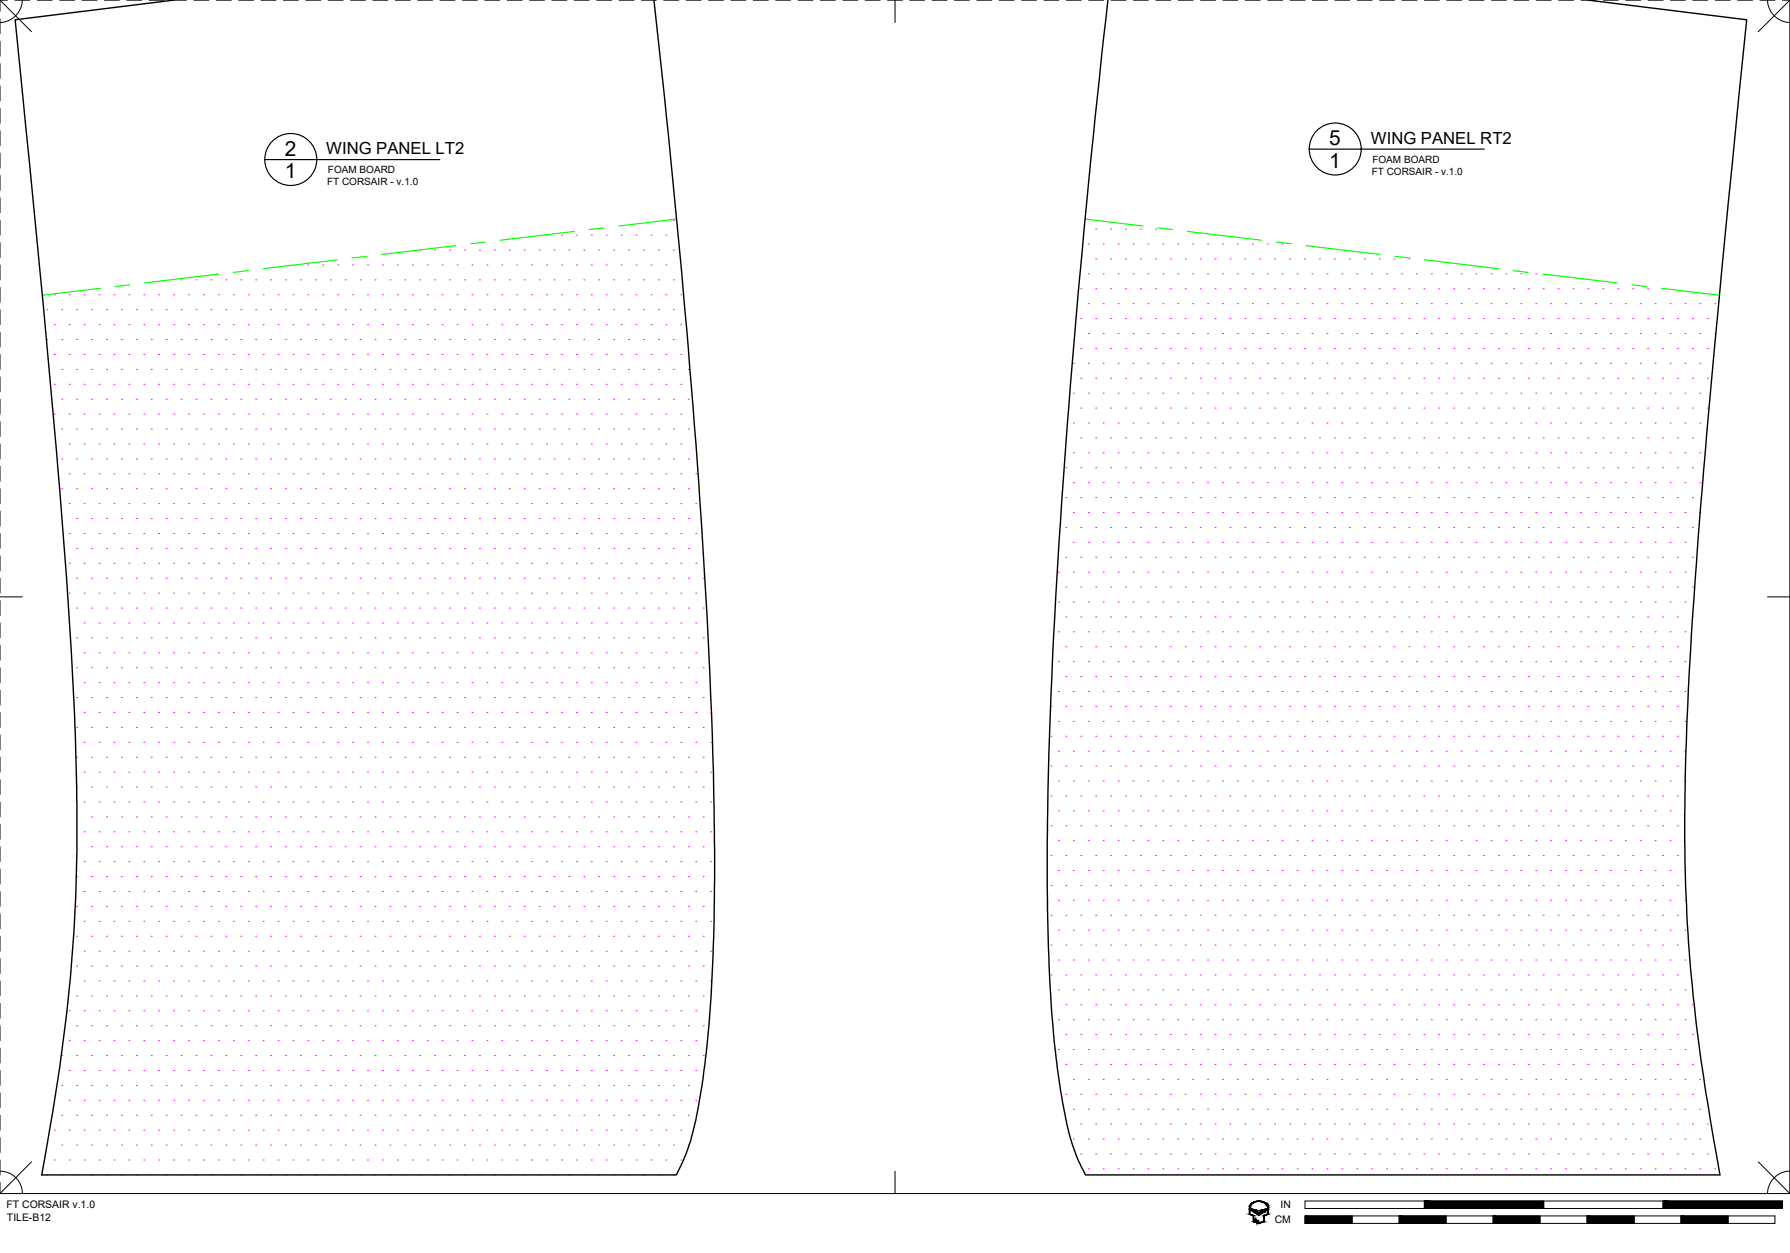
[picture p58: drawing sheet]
<svg xmlns="http://www.w3.org/2000/svg" width="381mm" height="267mm" viewBox="0 0 381 267" stroke-linecap="round" stroke-linejoin="round" font-family="sans-serif">
<defs><g id="words">
<g font-size="4.4">
<text x="60.6" y="33.2">2</text>
<text x="282.9" y="30.9">5</text>
<text x="282.9" y="35.7">1</text>
<text x="60.6" y="37.9">1</text>
</g>
<g font-size="3.5">
<text x="69.5" y="32.8">WING PANEL LT2</text>
<text x="291.8" y="30.7">WING PANEL RT2</text>
</g>
<g font-size="2.2">
<text x="1.4" y="257.2">FT CORSAIR v.1.0</text>
<text x="272.6" y="257.2">IN</text>
<text x="1.5" y="259.9">TILE-B12</text>
<text x="271.3" y="260.4">CM</text>
</g>
<g font-size="2.1">
<text x="292.1" y="34.7">FOAM BOARD</text>
<text x="69.6" y="39.4">FT CORSAIR - v.1.0</text>
<text x="69.8" y="36.9">FOAM BOARD</text>
<text x="292" y="37.2">FT CORSAIR - v.1.0</text>
</g>
</g></defs>
<!-- layer: 07 DE-PAPER -->
<g fill="none" stroke="#f0f" stroke-width=".21">
<path d="M38.5 59.6h.1M41.7 59.6h.1M44.9 59.6h.1M48.1 59.6h.1M51.2 59.6h.1M54.4 59.6h.1M57.6 59.6h.1M60.8 59.6h.1M63.9 59.6h.1M65.5 56.4h.1M67.1 59.6h.1M68.7 56.4h.1"/>
<path d="M70.3 59.6h.1M71.9 56.4h.1M73.5 59.6h.1M75.1 56.4h.1M76.6 59.6h.1M78.2 56.4h.1M79.8 59.6h.1M81.4 56.4h.1M83 59.6h.1M84.6 56.4h.1M86.2 59.6h.1M87.8 56.4h.1"/>
<path d="M89.3 59.6h.1M89.3 53.2h.1M90.9 56.4h.1M92.5 59.6h.1M92.5 53.2h.1M94.1 56.4h.1M95.7 59.6h.1M95.7 53.2h.1M97.3 56.4h.1M98.9 59.6h.1M98.9 53.2h.1M100.5 56.4h.1"/>
<path d="M102.1 59.6h.1M102.1 53.2h.1M103.6 56.4h.1M105.2 59.6h.1M105.2 53.2h.1M106.8 56.4h.1M108.4 59.6h.1M108.4 53.2h.1M110 56.4h.1M111.6 59.6h.1M111.6 53.2h.1M113.2 56.4h.1"/>
<path d="M114.8 59.6h.1M114.8 53.2h.1M116.3 56.4h.1M116.3 50h.1M117.9 59.6h.1M117.9 53.2h.1M119.5 56.4h.1M119.5 50h.1M121.1 59.6h.1M121.1 53.2h.1M122.7 56.4h.1M122.7 50h.1"/>
<path d="M124.3 59.6h.1M124.3 53.2h.1M125.9 56.4h.1M125.9 50h.1M127.5 59.6h.1M127.5 53.2h.1M129 56.4h.1M129 50h.1M130.6 59.6h.1M130.6 53.2h.1M132.2 56.4h.1M132.2 50h.1"/>
<path d="M133.8 59.6h.1M133.8 53.2h.1M135.4 56.4h.1M135.4 50h.1M137 59.6h.1M137 53.2h.1M138.6 56.4h.1M138.6 50h.1M140.2 59.6h.1M140.2 53.2h.1M141.7 56.4h.1M141.7 50h.1"/>
<path d="M143.3 59.6h.1M143.3 53.2h.1M143.3 46.9h.1M231.6 51.9h.1M231.6 58.3h.1M233.2 48.8h.1M233.2 55.1h.1M234.8 51.9h.1M234.8 58.3h.1M236.4 48.8h.1M236.4 55.1h.1M238 51.9h.1"/>
<path d="M238 58.3h.1M239.6 48.8h.1M239.6 55.1h.1M241.2 51.9h.1M241.2 58.3h.1M242.7 48.8h.1M242.7 55.1h.1M244.3 51.9h.1M244.3 58.3h.1M245.9 48.8h.1M245.9 55.1h.1M247.5 51.9h.1"/>
<path d="M247.5 58.3h.1M249.1 55.1h.1M250.7 51.9h.1M250.7 58.3h.1M252.3 55.1h.1M253.9 51.9h.1M253.9 58.3h.1M255.4 55.1h.1M257 51.9h.1M257 58.3h.1M258.6 55.1h.1M260.2 51.9h.1"/>
<path d="M260.2 58.3h.1M261.8 55.1h.1M263.4 51.9h.1M263.4 58.3h.1M265 55.1h.1M266.6 51.9h.1M266.6 58.3h.1M268.1 55.1h.1M269.7 51.9h.1M269.7 58.3h.1M271.3 55.1h.1M272.9 51.9h.1"/>
<path d="M272.9 58.3h.1M274.5 55.1h.1M276.1 58.3h.1M277.7 55.1h.1M279.3 58.3h.1M280.8 55.1h.1M282.4 58.3h.1M284 55.1h.1M285.6 58.3h.1M287.2 55.1h.1M288.8 58.3h.1M290.4 55.1h.1"/>
<path d="M292 58.3h.1M293.5 55.1h.1M295.1 58.3h.1M296.7 55.1h.1M298.3 58.3h.1M299.9 55.1h.1M301.5 58.3h.1M304.7 58.3h.1M307.8 58.3h.1M311 58.3h.1M314.2 58.3h.1M317.4 58.3h.1"/>
<path d="M320.5 58.3h.1M323.7 58.3h.1M326.9 58.3h.1M10 72.3h.1M10 65.9h.1M11.6 75.4h.1M11.6 69.1h.1M11.6 62.7h.1M13.1 78.6h.1M13.1 72.3h.1M13.1 65.9h.1M14.7 75.4h.1"/>
<path d="M14.7 69.1h.1M14.7 62.7h.1M16.3 78.6h.1M16.3 72.3h.1M16.3 65.9h.1M17.9 75.4h.1M17.9 69.1h.1M17.9 62.7h.1M19.5 78.6h.1M19.5 72.3h.1M19.5 65.9h.1M21.1 75.4h.1"/>
<path d="M21.1 69.1h.1M21.1 62.7h.1M22.7 78.6h.1M22.7 72.3h.1M22.7 65.9h.1M24.3 75.4h.1M24.3 69.1h.1M24.3 62.7h.1M25.8 78.6h.1M25.8 72.3h.1M25.8 65.9h.1M27.4 75.4h.1"/>
<path d="M27.4 69.1h.1M27.4 62.7h.1M29 78.6h.1M29 72.3h.1M29 65.9h.1M30.6 75.4h.1M30.6 69.1h.1M30.6 62.7h.1M32.2 78.6h.1M32.2 72.3h.1M32.2 65.9h.1M33.8 75.4h.1"/>
<path d="M33.8 69.1h.1M33.8 62.7h.1M35.4 78.6h.1M35.4 72.3h.1M35.4 65.9h.1M37 75.4h.1M37 69.1h.1M37 62.7h.1M38.5 78.6h.1M38.5 72.3h.1M38.5 65.9h.1M40.1 75.4h.1"/>
<path d="M40.1 69.1h.1M40.1 62.7h.1M41.7 78.6h.1M41.7 72.3h.1M41.7 65.9h.1M43.3 75.4h.1M43.3 69.1h.1M43.3 62.7h.1M44.9 78.6h.1M44.9 72.3h.1M44.9 65.9h.1M46.5 75.4h.1"/>
<path d="M46.5 69.1h.1M46.5 62.7h.1M48.1 78.6h.1M48.1 72.3h.1M48.1 65.9h.1M49.7 75.4h.1M49.7 69.1h.1M49.7 62.7h.1M51.2 78.6h.1M51.2 72.3h.1M51.2 65.9h.1M52.8 75.4h.1"/>
<path d="M52.8 69.1h.1M52.8 62.7h.1M54.4 78.6h.1M54.4 72.3h.1M54.4 65.9h.1M56 75.4h.1M56 69.1h.1M56 62.7h.1M57.6 78.6h.1M57.6 72.3h.1M57.6 65.9h.1M59.2 75.4h.1"/>
<path d="M59.2 69.1h.1M59.2 62.7h.1M60.8 78.6h.1M60.8 72.3h.1M60.8 65.9h.1M62.4 75.4h.1M62.4 69.1h.1M62.4 62.7h.1M63.9 78.6h.1M63.9 72.3h.1M63.9 65.9h.1M65.5 75.4h.1"/>
<path d="M65.5 69.1h.1M65.5 62.7h.1M67.1 78.6h.1M67.1 72.3h.1M67.1 65.9h.1M68.7 75.4h.1M68.7 69.1h.1M68.7 62.7h.1M70.3 78.6h.1M70.3 72.3h.1M70.3 65.9h.1M71.9 75.4h.1"/>
<path d="M71.9 69.1h.1M71.9 62.7h.1M73.5 78.6h.1M73.5 72.3h.1M73.5 65.9h.1M75.1 75.4h.1M75.1 69.1h.1M75.1 62.7h.1M76.6 78.6h.1M76.6 72.3h.1M76.6 65.9h.1M78.2 75.4h.1"/>
<path d="M78.2 69.1h.1M78.2 62.7h.1M79.8 78.6h.1M79.8 72.3h.1M79.8 65.9h.1M81.4 75.4h.1M81.4 69.1h.1M81.4 62.7h.1M83 78.6h.1M83 72.3h.1M83 65.9h.1M84.6 75.4h.1"/>
<path d="M84.6 69.1h.1M84.6 62.7h.1M86.2 78.6h.1M86.2 72.3h.1M86.2 65.9h.1M87.8 75.4h.1M87.8 69.1h.1M87.8 62.7h.1M89.3 78.6h.1M89.3 72.3h.1M89.3 65.9h.1M90.9 75.4h.1"/>
<path d="M90.9 69.1h.1M90.9 62.7h.1M92.5 78.6h.1M92.5 72.3h.1M92.5 65.9h.1M94.1 75.4h.1M94.1 69.1h.1M94.1 62.7h.1M95.7 78.6h.1M95.7 72.3h.1M95.7 65.9h.1M97.3 75.4h.1"/>
<path d="M97.3 69.1h.1M97.3 62.7h.1M98.9 78.6h.1M98.9 72.3h.1M98.9 65.9h.1M100.5 75.4h.1M100.5 69.1h.1M100.5 62.7h.1M102.1 78.6h.1M102.1 72.3h.1M102.1 65.9h.1M103.6 75.4h.1"/>
<path d="M103.6 69.1h.1M103.6 62.7h.1M105.2 78.6h.1M105.2 72.3h.1M105.2 65.9h.1M106.8 75.4h.1M106.8 69.1h.1M106.8 62.7h.1M108.4 78.6h.1M108.4 72.3h.1M108.4 65.9h.1M110 75.4h.1"/>
<path d="M110 69.1h.1M110 62.7h.1M111.6 78.6h.1M111.6 72.3h.1M111.6 65.9h.1M113.2 75.4h.1M113.2 69.1h.1M113.2 62.7h.1M114.8 78.6h.1M114.8 72.3h.1M114.8 65.9h.1M116.3 75.4h.1"/>
<path d="M116.3 69.1h.1M116.3 62.7h.1M117.9 78.6h.1M117.9 72.3h.1M117.9 65.9h.1M119.5 75.4h.1M119.5 69.1h.1M119.5 62.7h.1M121.1 78.6h.1M121.1 72.3h.1M121.1 65.9h.1M122.7 75.4h.1"/>
<path d="M122.7 69.1h.1M122.7 62.7h.1M124.3 78.6h.1M124.3 72.3h.1M124.3 65.9h.1M125.9 75.4h.1M125.9 69.1h.1M125.9 62.7h.1M127.5 78.6h.1M127.5 72.3h.1M127.5 65.9h.1M129 75.4h.1"/>
<path d="M129 69.1h.1M129 62.7h.1M130.6 78.6h.1M130.6 72.3h.1M130.6 65.9h.1M132.2 75.4h.1M132.2 69.1h.1M132.2 62.7h.1M133.8 78.6h.1M133.8 72.3h.1M133.8 65.9h.1M135.4 75.4h.1"/>
<path d="M135.4 69.1h.1M135.4 62.7h.1M137 78.6h.1M137 72.3h.1M137 65.9h.1M138.6 75.4h.1M138.6 69.1h.1M138.6 62.7h.1M140.2 78.6h.1M140.2 72.3h.1M140.2 65.9h.1M141.7 75.4h.1"/>
<path d="M141.7 69.1h.1M141.7 62.7h.1M143.3 78.6h.1M143.3 72.3h.1M143.3 65.9h.1M144.9 75.4h.1M144.9 69.1h.1M144.9 62.7h.1M146.5 78.6h.1M228.5 77.3h.1M230 61.5h.1M230 67.8h.1"/>
<path d="M230 74.2h.1M231.6 64.6h.1M231.6 71h.1M231.6 77.3h.1M233.2 61.5h.1M233.2 67.8h.1M233.2 74.2h.1M234.8 64.6h.1M234.8 71h.1M234.8 77.3h.1M236.4 61.5h.1M236.4 67.8h.1"/>
<path d="M236.4 74.2h.1M238 64.6h.1M238 71h.1M238 77.3h.1M239.6 61.5h.1M239.6 67.8h.1M239.6 74.2h.1M241.2 64.6h.1M241.2 71h.1M241.2 77.3h.1M242.7 61.5h.1M242.7 67.8h.1"/>
<path d="M242.7 74.2h.1M244.3 64.6h.1M244.3 71h.1M244.3 77.3h.1M245.9 61.5h.1M245.9 67.8h.1M245.9 74.2h.1M247.5 64.6h.1M247.5 71h.1M247.5 77.3h.1M249.1 61.5h.1M249.1 67.8h.1"/>
<path d="M249.1 74.2h.1M250.7 64.6h.1M250.7 71h.1M250.7 77.3h.1M252.3 61.5h.1M252.3 67.8h.1M252.3 74.2h.1M253.9 64.6h.1M253.9 71h.1M253.9 77.3h.1M255.4 61.5h.1M255.4 67.8h.1"/>
<path d="M255.4 74.2h.1M257 64.6h.1M257 71h.1M257 77.3h.1M258.6 61.5h.1M258.6 67.8h.1M258.6 74.2h.1M260.2 64.6h.1M260.2 71h.1M260.2 77.3h.1M261.8 61.5h.1M261.8 67.8h.1"/>
<path d="M261.8 74.2h.1M263.4 64.6h.1M263.4 71h.1M263.4 77.3h.1M265 61.5h.1M265 67.8h.1M265 74.2h.1M266.6 64.6h.1M266.6 71h.1M266.6 77.3h.1M268.1 61.5h.1M268.1 67.8h.1"/>
<path d="M268.1 74.2h.1M269.7 64.6h.1M269.7 71h.1M269.7 77.3h.1M271.3 61.5h.1M271.3 67.8h.1M271.3 74.2h.1M272.9 64.6h.1M272.9 71h.1M272.9 77.3h.1M274.5 61.5h.1M274.5 67.8h.1"/>
<path d="M274.5 74.2h.1M276.1 64.6h.1M276.1 71h.1M276.1 77.3h.1M277.7 61.5h.1M277.7 67.8h.1M277.7 74.2h.1M279.3 64.6h.1M279.3 71h.1M279.3 77.3h.1M280.8 61.5h.1M280.8 67.8h.1"/>
<path d="M280.8 74.2h.1M282.4 64.6h.1M282.4 71h.1M282.4 77.3h.1M284 61.5h.1M284 67.8h.1M284 74.2h.1M285.6 64.6h.1M285.6 71h.1M285.6 77.3h.1M287.2 61.5h.1M287.2 67.8h.1"/>
<path d="M287.2 74.2h.1M288.8 64.6h.1M288.8 71h.1M288.8 77.3h.1M290.4 61.5h.1M290.4 67.8h.1M290.4 74.2h.1M292 64.6h.1M292 71h.1M292 77.3h.1M293.5 61.5h.1M293.5 67.8h.1"/>
<path d="M293.5 74.2h.1M295.1 64.6h.1M295.1 71h.1M295.1 77.3h.1M296.7 61.5h.1M296.7 67.8h.1M296.7 74.2h.1M298.3 64.6h.1M298.3 71h.1M298.3 77.3h.1M299.9 61.5h.1M299.9 67.8h.1"/>
<path d="M299.9 74.2h.1M301.5 64.6h.1M301.5 71h.1M301.5 77.3h.1M303.1 61.5h.1M303.1 67.8h.1M303.1 74.2h.1M304.7 64.6h.1M304.7 71h.1M304.7 77.3h.1M306.2 61.5h.1M306.2 67.8h.1"/>
<path d="M306.2 74.2h.1M307.8 64.6h.1M307.8 71h.1M307.8 77.3h.1M309.4 61.5h.1M309.4 67.8h.1M309.4 74.2h.1M311 64.6h.1M311 71h.1M311 77.3h.1M312.6 61.5h.1M312.6 67.8h.1"/>
<path d="M312.6 74.2h.1M314.2 64.6h.1M314.2 71h.1M314.2 77.3h.1M315.8 61.5h.1M315.8 67.8h.1M315.8 74.2h.1M317.4 64.6h.1M317.4 71h.1M317.4 77.3h.1M319 61.5h.1M319 67.8h.1"/>
<path d="M319 74.2h.1M320.5 64.6h.1M320.5 71h.1M320.5 77.3h.1M322.1 61.5h.1M322.1 67.8h.1M322.1 74.2h.1M323.7 64.6h.1M323.7 71h.1M323.7 77.3h.1M325.3 61.5h.1M325.3 67.8h.1"/>
<path d="M325.3 74.2h.1M326.9 64.6h.1M326.9 71h.1M326.9 77.3h.1M328.5 61.5h.1M328.5 67.8h.1M328.5 74.2h.1M330.1 64.6h.1M330.1 71h.1M330.1 77.3h.1M331.7 61.5h.1M331.7 67.8h.1"/>
<path d="M331.7 74.2h.1M333.2 64.6h.1M333.2 71h.1M333.2 77.3h.1M334.8 61.5h.1M334.8 67.8h.1M334.8 74.2h.1M336.4 64.6h.1M336.4 71h.1M336.4 77.3h.1M338 61.5h.1M338 67.8h.1"/>
<path d="M338 74.2h.1M339.6 64.6h.1M339.6 71h.1M339.6 77.3h.1M341.2 61.5h.1M341.2 67.8h.1M341.2 74.2h.1M342.8 64.6h.1M342.8 71h.1M342.8 77.3h.1M344.4 61.5h.1M344.4 67.8h.1"/>
<path d="M344.4 74.2h.1M345.9 64.6h.1M345.9 71h.1M345.9 77.3h.1M347.5 61.5h.1M347.5 67.8h.1M347.5 74.2h.1M349.1 64.6h.1M349.1 71h.1M349.1 77.3h.1M350.7 61.5h.1M350.7 67.8h.1"/>
<path d="M350.7 74.2h.1M352.3 64.6h.1M352.3 71h.1M352.3 77.3h.1M353.9 61.5h.1M353.9 67.8h.1M353.9 74.2h.1M355.5 64.6h.1M355.5 71h.1M355.5 77.3h.1M357.1 67.8h.1M357.1 74.2h.1"/>
<path d="M358.6 64.6h.1M358.6 71h.1M358.6 77.3h.1M360.2 67.8h.1M360.2 74.2h.1M361.8 64.6h.1M361.8 71h.1M361.8 77.3h.1M363.4 67.8h.1M363.4 74.2h.1M365 64.6h.1M365 71h.1"/>
<path d="M11.6 88.1h.1M11.6 81.8h.1M13.1 97.7h.1M13.1 91.3h.1M13.1 85h.1M14.7 94.5h.1M14.7 88.1h.1M14.7 81.8h.1M16.3 97.7h.1M16.3 91.3h.1M16.3 85h.1M17.9 94.5h.1"/>
<path d="M17.9 88.1h.1M17.9 81.8h.1M19.5 97.7h.1M19.5 91.3h.1M19.5 85h.1M21.1 94.5h.1M21.1 88.1h.1M21.1 81.8h.1M22.7 97.7h.1M22.7 91.3h.1M22.7 85h.1M24.3 94.5h.1"/>
<path d="M24.3 88.1h.1M24.3 81.8h.1M25.8 97.7h.1M25.8 91.3h.1M25.8 85h.1M27.4 94.5h.1M27.4 88.1h.1M27.4 81.8h.1M29 97.7h.1M29 91.3h.1M29 85h.1M30.6 94.5h.1"/>
<path d="M30.6 88.1h.1M30.6 81.8h.1M32.2 97.7h.1M32.2 91.3h.1M32.2 85h.1M33.8 94.5h.1M33.8 88.1h.1M33.8 81.8h.1M35.4 97.7h.1M35.4 91.3h.1M35.4 85h.1M37 94.5h.1"/>
<path d="M37 88.1h.1M37 81.8h.1M38.5 97.7h.1M38.5 91.3h.1M38.5 85h.1M40.1 94.5h.1M40.1 88.1h.1M40.1 81.8h.1M41.7 97.7h.1M41.7 91.3h.1M41.7 85h.1M43.3 94.5h.1"/>
<path d="M43.3 88.1h.1M43.3 81.8h.1M44.9 97.7h.1M44.9 91.3h.1M44.9 85h.1M46.5 94.5h.1M46.5 88.1h.1M46.5 81.8h.1M48.1 97.7h.1M48.1 91.3h.1M48.1 85h.1M49.7 94.5h.1"/>
<path d="M49.7 88.1h.1M49.7 81.8h.1M51.2 97.7h.1M51.2 91.3h.1M51.2 85h.1M52.8 94.5h.1M52.8 88.1h.1M52.8 81.8h.1M54.4 97.7h.1M54.4 91.3h.1M54.4 85h.1M56 94.5h.1"/>
<path d="M56 88.1h.1M56 81.8h.1M57.6 97.7h.1M57.6 91.3h.1M57.6 85h.1M59.2 94.5h.1M59.2 88.1h.1M59.2 81.8h.1M60.8 97.7h.1M60.8 91.3h.1M60.8 85h.1M62.4 94.5h.1"/>
<path d="M62.4 88.1h.1M62.4 81.8h.1M63.9 97.7h.1M63.9 91.3h.1M63.9 85h.1M65.5 94.5h.1M65.5 88.1h.1M65.5 81.8h.1M67.1 97.7h.1M67.1 91.3h.1M67.1 85h.1M68.7 94.5h.1"/>
<path d="M68.7 88.1h.1M68.7 81.8h.1M70.3 97.7h.1M70.3 91.3h.1M70.3 85h.1M71.9 94.5h.1M71.9 88.1h.1M71.9 81.8h.1M73.5 97.7h.1M73.5 91.3h.1M73.5 85h.1M75.1 94.5h.1"/>
<path d="M75.1 88.1h.1M75.1 81.8h.1M76.6 97.7h.1M76.6 91.3h.1M76.6 85h.1M78.2 94.5h.1M78.2 88.1h.1M78.2 81.8h.1M79.8 97.7h.1M79.8 91.3h.1M79.8 85h.1M81.4 94.5h.1"/>
<path d="M81.4 88.1h.1M81.4 81.8h.1M83 97.7h.1M83 91.3h.1M83 85h.1M84.6 94.5h.1M84.6 88.1h.1M84.6 81.8h.1M86.2 97.7h.1M86.2 91.3h.1M86.2 85h.1M87.8 94.5h.1"/>
<path d="M87.8 88.1h.1M87.8 81.8h.1M89.3 97.7h.1M89.3 91.3h.1M89.3 85h.1M90.9 94.5h.1M90.9 88.1h.1M90.9 81.8h.1M92.5 97.7h.1M92.5 91.3h.1M92.5 85h.1M94.1 94.5h.1"/>
<path d="M94.1 88.1h.1M94.1 81.8h.1M95.7 97.7h.1M95.7 91.3h.1M95.7 85h.1M97.3 94.5h.1M97.3 88.1h.1M97.3 81.8h.1M98.9 97.7h.1M98.9 91.3h.1M98.9 85h.1M100.5 94.5h.1"/>
<path d="M100.5 88.1h.1M100.5 81.8h.1M102.1 97.7h.1M102.1 91.3h.1M102.1 85h.1M103.6 94.5h.1M103.6 88.1h.1M103.6 81.8h.1M105.2 97.7h.1M105.2 91.3h.1M105.2 85h.1M106.8 94.5h.1"/>
<path d="M106.8 88.1h.1M106.8 81.8h.1M108.4 97.7h.1M108.4 91.3h.1M108.4 85h.1M110 94.5h.1M110 88.1h.1M110 81.8h.1M111.6 97.7h.1M111.6 91.3h.1M111.6 85h.1M113.2 94.5h.1"/>
<path d="M113.2 88.1h.1M113.2 81.8h.1M114.8 97.7h.1M114.8 91.3h.1M114.8 85h.1M116.3 94.5h.1M116.3 88.1h.1M116.3 81.8h.1M117.9 97.7h.1M117.9 91.3h.1M117.9 85h.1M119.5 94.5h.1"/>
<path d="M119.5 88.1h.1M119.5 81.8h.1M121.1 97.7h.1M121.1 91.3h.1M121.1 85h.1M122.7 94.5h.1M122.7 88.1h.1M122.7 81.8h.1M124.3 97.7h.1M124.3 91.3h.1M124.3 85h.1M125.9 94.5h.1"/>
<path d="M125.9 88.1h.1M125.9 81.8h.1M127.5 97.7h.1M127.5 91.3h.1M127.5 85h.1M129 94.5h.1M129 88.1h.1M129 81.8h.1M130.6 97.7h.1M130.6 91.3h.1M130.6 85h.1M132.2 94.5h.1"/>
<path d="M132.2 88.1h.1M132.2 81.8h.1M133.8 97.7h.1M133.8 91.3h.1M133.8 85h.1M135.4 94.5h.1M135.4 88.1h.1M135.4 81.8h.1M137 97.7h.1M137 91.3h.1M137 85h.1M138.6 94.5h.1"/>
<path d="M138.6 88.1h.1M138.6 81.8h.1M140.2 97.7h.1M140.2 91.3h.1M140.2 85h.1M141.7 94.5h.1M141.7 88.1h.1M141.7 81.8h.1M143.3 97.7h.1M143.3 91.3h.1M143.3 85h.1M144.9 94.5h.1"/>
<path d="M144.9 88.1h.1M144.9 81.8h.1M146.5 97.7h.1M146.5 91.3h.1M146.5 85h.1M148.1 94.5h.1M226.9 99.6h.1M228.5 83.7h.1M228.5 90h.1M228.5 96.4h.1M230 80.5h.1M230 86.9h.1"/>
<path d="M230 93.2h.1M230 99.6h.1M231.6 83.7h.1M231.6 90h.1M231.6 96.4h.1M233.2 80.5h.1M233.2 86.9h.1M233.2 93.2h.1M233.2 99.6h.1M234.8 83.7h.1M234.8 90h.1M234.8 96.4h.1"/>
<path d="M236.4 80.5h.1M236.4 86.9h.1M236.4 93.2h.1M236.4 99.6h.1M238 83.7h.1M238 90h.1M238 96.4h.1M239.6 80.5h.1M239.6 86.9h.1M239.6 93.2h.1M239.6 99.6h.1M241.2 83.7h.1"/>
<path d="M241.2 90h.1M241.2 96.4h.1M242.7 80.5h.1M242.7 86.9h.1M242.7 93.2h.1M242.7 99.6h.1M244.3 83.7h.1M244.3 90h.1M244.3 96.4h.1M245.9 80.5h.1M245.9 86.9h.1M245.9 93.2h.1"/>
<path d="M245.9 99.6h.1M247.5 83.7h.1M247.5 90h.1M247.5 96.4h.1M249.1 80.5h.1M249.1 86.9h.1M249.1 93.2h.1M249.1 99.6h.1M250.7 83.7h.1M250.7 90h.1M250.7 96.4h.1M252.3 80.5h.1"/>
<path d="M252.3 86.9h.1M252.3 93.2h.1M252.3 99.6h.1M253.9 83.7h.1M253.9 90h.1M253.9 96.4h.1M255.4 80.5h.1M255.4 86.9h.1M255.4 93.2h.1M255.4 99.6h.1M257 83.7h.1M257 90h.1"/>
<path d="M257 96.4h.1M258.6 80.5h.1M258.6 86.9h.1M258.6 93.2h.1M258.6 99.6h.1M260.2 83.7h.1M260.2 90h.1M260.2 96.4h.1M261.8 80.5h.1M261.8 86.9h.1M261.8 93.2h.1M261.8 99.6h.1"/>
<path d="M263.4 83.7h.1M263.4 90h.1M263.4 96.4h.1M265 80.5h.1M265 86.9h.1M265 93.2h.1M265 99.6h.1M266.6 83.7h.1M266.6 90h.1M266.6 96.4h.1M268.1 80.5h.1M268.1 86.9h.1"/>
<path d="M268.1 93.2h.1M268.1 99.6h.1M269.7 83.7h.1M269.7 90h.1M269.7 96.4h.1M271.3 80.5h.1M271.3 86.9h.1M271.3 93.2h.1M271.3 99.6h.1M272.9 83.7h.1M272.9 90h.1M272.9 96.4h.1"/>
<path d="M274.5 80.5h.1M274.5 86.9h.1M274.5 93.2h.1M274.5 99.6h.1M276.1 83.7h.1M276.1 90h.1M276.1 96.4h.1M277.7 80.5h.1M277.7 86.9h.1M277.7 93.2h.1M277.7 99.6h.1M279.3 83.7h.1"/>
<path d="M279.3 90h.1M279.3 96.4h.1M280.8 80.5h.1M280.8 86.9h.1M280.8 93.2h.1M280.8 99.6h.1M282.4 83.7h.1M282.4 90h.1M282.4 96.4h.1M284 80.5h.1M284 86.9h.1M284 93.2h.1"/>
<path d="M284 99.6h.1M285.6 83.7h.1M285.6 90h.1M285.6 96.4h.1M287.2 80.5h.1M287.2 86.9h.1M287.2 93.2h.1M287.2 99.6h.1M288.8 83.7h.1M288.8 90h.1M288.8 96.4h.1M290.4 80.5h.1"/>
<path d="M290.4 86.9h.1M290.4 93.2h.1M290.4 99.6h.1M292 83.7h.1M292 90h.1M292 96.4h.1M293.5 80.5h.1M293.5 86.9h.1M293.5 93.2h.1M293.5 99.6h.1M295.1 83.7h.1M295.1 90h.1"/>
<path d="M295.1 96.4h.1M296.7 80.5h.1M296.7 86.9h.1M296.7 93.2h.1M296.7 99.6h.1M298.3 83.7h.1M298.3 90h.1M298.3 96.4h.1M299.9 80.5h.1M299.9 86.9h.1M299.9 93.2h.1M299.9 99.6h.1"/>
<path d="M301.5 83.7h.1M301.5 90h.1M301.5 96.4h.1M303.1 80.5h.1M303.1 86.9h.1M303.1 93.2h.1M303.1 99.6h.1M304.7 83.7h.1M304.7 90h.1M304.7 96.4h.1M306.2 80.5h.1M306.2 86.9h.1"/>
<path d="M306.2 93.2h.1M306.2 99.6h.1M307.8 83.7h.1M307.8 90h.1M307.8 96.4h.1M309.4 80.5h.1M309.4 86.9h.1M309.4 93.2h.1M309.4 99.6h.1M311 83.7h.1M311 90h.1M311 96.4h.1"/>
<path d="M312.6 80.5h.1M312.6 86.9h.1M312.6 93.2h.1M312.6 99.6h.1M314.2 83.7h.1M314.2 90h.1M314.2 96.4h.1M315.8 80.5h.1M315.8 86.9h.1M315.8 93.2h.1M315.8 99.6h.1M317.4 83.7h.1"/>
<path d="M317.4 90h.1M317.4 96.4h.1M319 80.5h.1M319 86.9h.1M319 93.2h.1M319 99.6h.1M320.5 83.7h.1M320.5 90h.1M320.5 96.4h.1M322.1 80.5h.1M322.1 86.9h.1M322.1 93.2h.1"/>
<path d="M322.1 99.6h.1M323.7 83.7h.1M323.7 90h.1M323.7 96.4h.1M325.3 80.5h.1M325.3 86.9h.1M325.3 93.2h.1M325.3 99.6h.1M326.9 83.7h.1M326.9 90h.1M326.9 96.4h.1M328.5 80.5h.1"/>
<path d="M328.5 86.9h.1M328.5 93.2h.1M328.5 99.6h.1M330.1 83.7h.1M330.1 90h.1M330.1 96.4h.1M331.7 80.5h.1M331.7 86.9h.1M331.7 93.2h.1M331.7 99.6h.1M333.2 83.7h.1M333.2 90h.1"/>
<path d="M333.2 96.4h.1M334.8 80.5h.1M334.8 86.9h.1M334.8 93.2h.1M334.8 99.6h.1M336.4 83.7h.1M336.4 90h.1M336.4 96.4h.1M338 80.5h.1M338 86.9h.1M338 93.2h.1M338 99.6h.1"/>
<path d="M339.6 83.7h.1M339.6 90h.1M339.6 96.4h.1M341.2 80.5h.1M341.2 86.9h.1M341.2 93.2h.1M341.2 99.6h.1M342.8 83.7h.1M342.8 90h.1M342.8 96.4h.1M344.4 80.5h.1M344.4 86.9h.1"/>
<path d="M344.4 93.2h.1M344.4 99.6h.1M345.9 83.7h.1M345.9 90h.1M345.9 96.4h.1M347.5 80.5h.1M347.5 86.9h.1M347.5 93.2h.1M347.5 99.6h.1M349.1 83.7h.1M349.1 90h.1M349.1 96.4h.1"/>
<path d="M350.7 80.5h.1M350.7 86.9h.1M350.7 93.2h.1M350.7 99.6h.1M352.3 83.7h.1M352.3 90h.1M352.3 96.4h.1M353.9 80.5h.1M353.9 86.9h.1M353.9 93.2h.1M353.9 99.6h.1M355.5 83.7h.1"/>
<path d="M355.5 90h.1M355.5 96.4h.1M357.1 80.5h.1M357.1 86.9h.1M357.1 93.2h.1M357.1 99.6h.1M358.6 83.7h.1M358.6 90h.1M358.6 96.4h.1M360.2 80.5h.1M360.2 86.9h.1M360.2 93.2h.1"/>
<path d="M360.2 99.6h.1M361.8 83.7h.1M361.8 90h.1M361.8 96.4h.1M363.4 80.5h.1M363.4 86.9h.1M13.1 104h.1M14.7 119.9h.1M14.7 113.6h.1M14.7 107.2h.1M14.7 100.8h.1M16.3 116.7h.1"/>
<path d="M16.3 110.4h.1M16.3 104h.1M17.9 119.9h.1M17.9 113.6h.1M17.9 107.2h.1M17.9 100.8h.1M19.5 116.7h.1M19.5 110.4h.1M19.5 104h.1M21.1 119.9h.1M21.1 113.6h.1M21.1 107.2h.1"/>
<path d="M21.1 100.8h.1M22.7 116.7h.1M22.7 110.4h.1M22.7 104h.1M24.3 119.9h.1M24.3 113.6h.1M24.3 107.2h.1M24.3 100.8h.1M25.8 116.7h.1M25.8 110.4h.1M25.8 104h.1M27.4 119.9h.1"/>
<path d="M27.4 113.6h.1M27.4 107.2h.1M27.4 100.8h.1M29 116.7h.1M29 110.4h.1M29 104h.1M30.6 119.9h.1M30.6 113.6h.1M30.6 107.2h.1M30.6 100.8h.1M32.2 116.7h.1M32.2 110.4h.1"/>
<path d="M32.2 104h.1M33.8 119.9h.1M33.8 113.6h.1M33.8 107.2h.1M33.8 100.8h.1M35.4 116.7h.1M35.4 110.4h.1M35.4 104h.1M37 119.9h.1M37 113.6h.1M37 107.2h.1M37 100.8h.1"/>
<path d="M38.5 116.7h.1M38.5 110.4h.1M38.5 104h.1M40.1 119.9h.1M40.1 113.6h.1M40.1 107.2h.1M40.1 100.8h.1M41.7 116.7h.1M41.7 110.4h.1M41.7 104h.1M43.3 119.9h.1M43.3 113.6h.1"/>
<path d="M43.3 107.2h.1M43.3 100.8h.1M44.9 116.7h.1M44.9 110.4h.1M44.9 104h.1M46.5 119.9h.1M46.5 113.6h.1M46.5 107.2h.1M46.5 100.8h.1M48.1 116.7h.1M48.1 110.4h.1M48.1 104h.1"/>
<path d="M49.7 119.9h.1M49.7 113.6h.1M49.7 107.2h.1M49.7 100.8h.1M51.2 116.7h.1M51.2 110.4h.1M51.2 104h.1M52.8 119.9h.1M52.8 113.6h.1M52.8 107.2h.1M52.8 100.8h.1M54.4 116.7h.1"/>
<path d="M54.4 110.4h.1M54.4 104h.1M56 119.9h.1M56 113.6h.1M56 107.2h.1M56 100.8h.1M57.6 116.7h.1M57.6 110.4h.1M57.6 104h.1M59.2 119.9h.1M59.2 113.6h.1M59.2 107.2h.1"/>
<path d="M59.2 100.8h.1M60.8 116.7h.1M60.8 110.4h.1M60.8 104h.1M62.4 119.9h.1M62.4 113.6h.1M62.4 107.2h.1M62.4 100.8h.1M63.9 116.7h.1M63.9 110.4h.1M63.9 104h.1M65.5 119.9h.1"/>
<path d="M65.5 113.6h.1M65.5 107.2h.1M65.5 100.8h.1M67.1 116.7h.1M67.1 110.4h.1M67.1 104h.1M68.7 119.9h.1M68.7 113.6h.1M68.7 107.2h.1M68.7 100.8h.1M70.3 116.7h.1M70.3 110.4h.1"/>
<path d="M70.3 104h.1M71.9 119.9h.1M71.9 113.6h.1M71.9 107.2h.1M71.9 100.8h.1M73.5 116.7h.1M73.5 110.4h.1M73.5 104h.1M75.1 119.9h.1M75.1 113.6h.1M75.1 107.2h.1M75.1 100.8h.1"/>
<path d="M76.6 116.7h.1M76.6 110.4h.1M76.6 104h.1M78.2 119.9h.1M78.2 113.6h.1M78.2 107.2h.1M78.2 100.8h.1M79.8 116.7h.1M79.8 110.4h.1M79.8 104h.1M81.4 119.9h.1M81.4 113.6h.1"/>
<path d="M81.4 107.2h.1M81.4 100.8h.1M83 116.7h.1M83 110.4h.1M83 104h.1M84.6 119.9h.1M84.6 113.6h.1M84.6 107.2h.1M84.6 100.8h.1M86.2 116.7h.1M86.2 110.4h.1M86.2 104h.1"/>
<path d="M87.8 119.9h.1M87.8 113.6h.1M87.8 107.2h.1M87.8 100.8h.1M89.3 116.7h.1M89.3 110.4h.1M89.3 104h.1M90.9 119.9h.1M90.9 113.6h.1M90.9 107.2h.1M90.9 100.8h.1M92.5 116.7h.1"/>
<path d="M92.5 110.4h.1M92.5 104h.1M94.1 119.9h.1M94.1 113.6h.1M94.1 107.2h.1M94.1 100.8h.1M95.7 116.7h.1M95.7 110.4h.1M95.7 104h.1M97.3 119.9h.1M97.3 113.6h.1M97.3 107.2h.1"/>
<path d="M97.3 100.8h.1M98.9 116.7h.1M98.9 110.4h.1M98.9 104h.1M100.5 119.9h.1M100.5 113.6h.1M100.5 107.2h.1M100.5 100.8h.1M102.1 116.7h.1M102.1 110.4h.1M102.1 104h.1M103.6 119.9h.1"/>
<path d="M103.6 113.6h.1M103.6 107.2h.1M103.6 100.8h.1M105.2 116.7h.1M105.2 110.4h.1M105.2 104h.1M106.8 119.9h.1M106.8 113.6h.1M106.8 107.2h.1M106.8 100.8h.1M108.4 116.7h.1M108.4 110.4h.1"/>
<path d="M108.4 104h.1M110 119.9h.1M110 113.6h.1M110 107.2h.1M110 100.8h.1M111.6 116.7h.1M111.6 110.4h.1M111.6 104h.1M113.2 119.9h.1M113.2 113.6h.1M113.2 107.2h.1M113.2 100.8h.1"/>
<path d="M114.8 116.7h.1M114.8 110.4h.1M114.8 104h.1M116.3 119.9h.1M116.3 113.6h.1M116.3 107.2h.1M116.3 100.8h.1M117.9 116.7h.1M117.9 110.4h.1M117.9 104h.1M119.5 119.9h.1M119.5 113.6h.1"/>
<path d="M119.5 107.2h.1M119.5 100.8h.1M121.1 116.7h.1M121.1 110.4h.1M121.1 104h.1M122.7 119.9h.1M122.7 113.6h.1M122.7 107.2h.1M122.7 100.8h.1M124.3 116.7h.1M124.3 110.4h.1M124.3 104h.1"/>
<path d="M125.9 119.9h.1M125.9 113.6h.1M125.9 107.2h.1M125.9 100.8h.1M127.5 116.7h.1M127.5 110.4h.1M127.5 104h.1M129 119.9h.1M129 113.6h.1M129 107.2h.1M129 100.8h.1M130.6 116.7h.1"/>
<path d="M130.6 110.4h.1M130.6 104h.1M132.2 119.9h.1M132.2 113.6h.1M132.2 107.2h.1M132.2 100.8h.1M133.8 116.7h.1M133.8 110.4h.1M133.8 104h.1M135.4 119.9h.1M135.4 113.6h.1M135.4 107.2h.1"/>
<path d="M135.4 100.8h.1M137 116.7h.1M137 110.4h.1M137 104h.1M138.6 119.9h.1M138.6 113.6h.1M138.6 107.2h.1M138.6 100.8h.1M140.2 116.7h.1M140.2 110.4h.1M140.2 104h.1M141.7 119.9h.1"/>
<path d="M141.7 113.6h.1M141.7 107.2h.1M141.7 100.8h.1M143.3 116.7h.1M143.3 110.4h.1M143.3 104h.1M144.9 119.9h.1M144.9 113.6h.1M144.9 107.2h.1M144.9 100.8h.1M146.5 116.7h.1M146.5 110.4h.1"/>
<path d="M146.5 104h.1M148.1 119.9h.1M148.1 113.6h.1M148.1 107.2h.1M148.1 100.8h.1M226.9 105.9h.1M226.9 112.3h.1M226.9 118.6h.1M228.5 102.7h.1M228.5 109.1h.1M228.5 115.4h.1M230 105.9h.1"/>
<path d="M230 112.3h.1M230 118.6h.1M231.6 102.7h.1M231.6 109.1h.1M231.6 115.4h.1M233.2 105.9h.1M233.2 112.3h.1M233.2 118.6h.1M234.8 102.7h.1M234.8 109.1h.1M234.8 115.4h.1M236.4 105.9h.1"/>
<path d="M236.4 112.3h.1M236.4 118.6h.1M238 102.7h.1M238 109.1h.1M238 115.4h.1M239.6 105.9h.1M239.6 112.3h.1M239.6 118.6h.1M241.2 102.7h.1M241.2 109.1h.1M241.2 115.4h.1M242.7 105.9h.1"/>
<path d="M242.7 112.3h.1M242.7 118.6h.1M244.3 102.7h.1M244.3 109.1h.1M244.3 115.4h.1M245.9 105.9h.1M245.9 112.3h.1M245.9 118.6h.1M247.5 102.7h.1M247.5 109.1h.1M247.5 115.4h.1M249.1 105.9h.1"/>
<path d="M249.1 112.3h.1M249.1 118.6h.1M250.7 102.7h.1M250.7 109.1h.1M250.7 115.4h.1M252.3 105.9h.1M252.3 112.3h.1M252.3 118.6h.1M253.9 102.7h.1M253.9 109.1h.1M253.9 115.4h.1M255.4 105.9h.1"/>
<path d="M255.4 112.3h.1M255.4 118.6h.1M257 102.7h.1M257 109.1h.1M257 115.4h.1M258.6 105.9h.1M258.6 112.3h.1M258.6 118.6h.1M260.2 102.7h.1M260.2 109.1h.1M260.2 115.4h.1M261.8 105.9h.1"/>
<path d="M261.8 112.3h.1M261.8 118.6h.1M263.4 102.7h.1M263.4 109.1h.1M263.4 115.4h.1M265 105.9h.1M265 112.3h.1M265 118.6h.1M266.6 102.7h.1M266.6 109.1h.1M266.6 115.4h.1M268.1 105.9h.1"/>
<path d="M268.1 112.3h.1M268.1 118.6h.1M269.7 102.7h.1M269.7 109.1h.1M269.7 115.4h.1M271.3 105.9h.1M271.3 112.3h.1M271.3 118.6h.1M272.9 102.7h.1M272.9 109.1h.1M272.9 115.4h.1M274.5 105.9h.1"/>
<path d="M274.5 112.3h.1M274.5 118.6h.1M276.1 102.7h.1M276.1 109.1h.1M276.1 115.4h.1M277.7 105.9h.1M277.7 112.3h.1M277.7 118.6h.1M279.3 102.7h.1M279.3 109.1h.1M279.3 115.4h.1M280.8 105.9h.1"/>
<path d="M280.8 112.3h.1M280.8 118.6h.1M282.4 102.7h.1M282.4 109.1h.1M282.4 115.4h.1M284 105.9h.1M284 112.3h.1M284 118.6h.1M285.6 102.7h.1M285.6 109.1h.1M285.6 115.4h.1M287.2 105.9h.1"/>
<path d="M287.2 112.3h.1M287.2 118.6h.1M288.8 102.7h.1M288.8 109.1h.1M288.8 115.4h.1M290.4 105.9h.1M290.4 112.3h.1M290.4 118.6h.1M292 102.7h.1M292 109.1h.1M292 115.4h.1M293.5 105.9h.1"/>
<path d="M293.5 112.3h.1M293.5 118.6h.1M295.1 102.7h.1M295.1 109.1h.1M295.1 115.4h.1M296.7 105.9h.1M296.7 112.3h.1M296.7 118.6h.1M298.3 102.7h.1M298.3 109.1h.1M298.3 115.4h.1M299.9 105.9h.1"/>
<path d="M299.9 112.3h.1M299.9 118.6h.1M301.5 102.7h.1M301.5 109.1h.1M301.5 115.4h.1M303.1 105.9h.1M303.1 112.3h.1M303.1 118.6h.1M304.7 102.7h.1M304.7 109.1h.1M304.7 115.4h.1M306.2 105.9h.1"/>
<path d="M306.2 112.3h.1M306.2 118.6h.1M307.8 102.7h.1M307.8 109.1h.1M307.8 115.4h.1M309.4 105.9h.1M309.4 112.3h.1M309.4 118.6h.1M311 102.7h.1M311 109.1h.1M311 115.4h.1M312.6 105.9h.1"/>
<path d="M312.6 112.3h.1M312.6 118.6h.1M314.2 102.7h.1M314.2 109.1h.1M314.2 115.4h.1M315.8 105.9h.1M315.8 112.3h.1M315.8 118.6h.1M317.4 102.7h.1M317.4 109.1h.1M317.4 115.4h.1M319 105.9h.1"/>
<path d="M319 112.3h.1M319 118.6h.1M320.5 102.7h.1M320.5 109.1h.1M320.5 115.4h.1M322.1 105.9h.1M322.1 112.3h.1M322.1 118.6h.1M323.7 102.7h.1M323.7 109.1h.1M323.7 115.4h.1M325.3 105.9h.1"/>
<path d="M325.3 112.3h.1M325.3 118.6h.1M326.9 102.7h.1M326.9 109.1h.1M326.9 115.4h.1M328.5 105.9h.1M328.5 112.3h.1M328.5 118.6h.1M330.1 102.7h.1M330.1 109.1h.1M330.1 115.4h.1M331.7 105.9h.1"/>
<path d="M331.7 112.3h.1M331.7 118.6h.1M333.2 102.7h.1M333.2 109.1h.1M333.2 115.4h.1M334.8 105.9h.1M334.8 112.3h.1M334.8 118.6h.1M336.4 102.7h.1M336.4 109.1h.1M336.4 115.4h.1M338 105.9h.1"/>
<path d="M338 112.3h.1M338 118.6h.1M339.6 102.7h.1M339.6 109.1h.1M339.6 115.4h.1M341.2 105.9h.1M341.2 112.3h.1M341.2 118.6h.1M342.8 102.7h.1M342.8 109.1h.1M342.8 115.4h.1M344.4 105.9h.1"/>
<path d="M344.4 112.3h.1M344.4 118.6h.1M345.9 102.7h.1M345.9 109.1h.1M345.9 115.4h.1M347.5 105.9h.1M347.5 112.3h.1M347.5 118.6h.1M349.1 102.7h.1M349.1 109.1h.1M349.1 115.4h.1M350.7 105.9h.1"/>
<path d="M350.7 112.3h.1M350.7 118.6h.1M352.3 102.7h.1M352.3 109.1h.1M352.3 115.4h.1M353.9 105.9h.1M353.9 112.3h.1M353.9 118.6h.1M355.5 102.7h.1M355.5 109.1h.1M355.5 115.4h.1M357.1 105.9h.1"/>
<path d="M357.1 112.3h.1M357.1 118.6h.1M358.6 102.7h.1M358.6 109.1h.1M358.6 115.4h.1M360.2 105.9h.1M360.2 112.3h.1M360.2 118.6h.1M361.8 102.7h.1M361.8 109.1h.1M14.7 126.3h.1M16.3 135.8h.1"/>
<path d="M16.3 129.4h.1M16.3 123.1h.1M17.9 139h.1M17.9 132.6h.1M17.9 126.3h.1M19.5 135.8h.1M19.5 129.4h.1M19.5 123.1h.1M21.1 139h.1M21.1 132.6h.1M21.1 126.3h.1M22.7 135.8h.1"/>
<path d="M22.7 129.4h.1M22.7 123.1h.1M24.3 139h.1M24.3 132.6h.1M24.3 126.3h.1M25.8 135.8h.1M25.8 129.4h.1M25.8 123.1h.1M27.4 139h.1M27.4 132.6h.1M27.4 126.3h.1M29 135.8h.1"/>
<path d="M29 129.4h.1M29 123.1h.1M30.6 139h.1M30.6 132.6h.1M30.6 126.3h.1M32.2 135.8h.1M32.2 129.4h.1M32.2 123.1h.1M33.8 139h.1M33.8 132.6h.1M33.8 126.3h.1M35.4 135.8h.1"/>
<path d="M35.4 129.4h.1M35.4 123.1h.1M37 139h.1M37 132.6h.1M37 126.3h.1M38.5 135.8h.1M38.5 129.4h.1M38.5 123.1h.1M40.1 139h.1M40.1 132.6h.1M40.1 126.3h.1M41.7 135.8h.1"/>
<path d="M41.7 129.4h.1M41.7 123.1h.1M43.3 139h.1M43.3 132.6h.1M43.3 126.3h.1M44.9 135.8h.1M44.9 129.4h.1M44.9 123.1h.1M46.5 139h.1M46.5 132.6h.1M46.5 126.3h.1M48.1 135.8h.1"/>
<path d="M48.1 129.4h.1M48.1 123.1h.1M49.7 139h.1M49.7 132.6h.1M49.7 126.3h.1M51.2 135.8h.1M51.2 129.4h.1M51.2 123.1h.1M52.8 139h.1M52.8 132.6h.1M52.8 126.3h.1M54.4 135.8h.1"/>
<path d="M54.4 129.4h.1M54.4 123.1h.1M56 139h.1M56 132.6h.1M56 126.3h.1M57.6 135.8h.1M57.6 129.4h.1M57.6 123.1h.1M59.2 139h.1M59.2 132.6h.1M59.2 126.3h.1M60.8 135.8h.1"/>
<path d="M60.8 129.4h.1M60.8 123.1h.1M62.4 139h.1M62.4 132.6h.1M62.4 126.3h.1M63.9 135.8h.1M63.9 129.4h.1M63.9 123.1h.1M65.5 139h.1M65.5 132.6h.1M65.5 126.3h.1M67.1 135.8h.1"/>
<path d="M67.1 129.4h.1M67.1 123.1h.1M68.7 139h.1M68.7 132.6h.1M68.7 126.3h.1M70.3 135.8h.1M70.3 129.4h.1M70.3 123.1h.1M71.9 139h.1M71.9 132.6h.1M71.9 126.3h.1M73.5 135.8h.1"/>
<path d="M73.5 129.4h.1M73.5 123.1h.1M75.1 139h.1M75.1 132.6h.1M75.1 126.3h.1M76.6 135.8h.1M76.6 129.4h.1M76.6 123.1h.1M78.2 139h.1M78.2 132.6h.1M78.2 126.3h.1M79.8 135.8h.1"/>
<path d="M79.8 129.4h.1M79.8 123.1h.1M81.4 139h.1M81.4 132.6h.1M81.4 126.3h.1M83 135.8h.1M83 129.4h.1M83 123.1h.1M84.6 139h.1M84.6 132.6h.1M84.6 126.3h.1M86.2 135.8h.1"/>
<path d="M86.2 129.4h.1M86.2 123.1h.1M87.8 139h.1M87.8 132.6h.1M87.8 126.3h.1M89.3 135.8h.1M89.3 129.4h.1M89.3 123.1h.1M90.9 139h.1M90.9 132.6h.1M90.9 126.3h.1M92.5 135.8h.1"/>
<path d="M92.5 129.4h.1M92.5 123.1h.1M94.1 139h.1M94.1 132.6h.1M94.1 126.3h.1M95.7 135.8h.1M95.7 129.4h.1M95.7 123.1h.1M97.3 139h.1M97.3 132.6h.1M97.3 126.3h.1M98.9 135.8h.1"/>
<path d="M98.9 129.4h.1M98.9 123.1h.1M100.5 139h.1M100.5 132.6h.1M100.5 126.3h.1M102.1 135.8h.1M102.1 129.4h.1M102.1 123.1h.1M103.6 139h.1M103.6 132.6h.1M103.6 126.3h.1M105.2 135.8h.1"/>
<path d="M105.2 129.4h.1M105.2 123.1h.1M106.8 139h.1M106.8 132.6h.1M106.8 126.3h.1M108.4 135.8h.1M108.4 129.4h.1M108.4 123.1h.1M110 139h.1M110 132.6h.1M110 126.3h.1M111.6 135.8h.1"/>
<path d="M111.6 129.4h.1M111.6 123.1h.1M113.2 139h.1M113.2 132.6h.1M113.2 126.3h.1M114.8 135.8h.1M114.8 129.4h.1M114.8 123.1h.1M116.3 139h.1M116.3 132.6h.1M116.3 126.3h.1M117.9 135.8h.1"/>
<path d="M117.9 129.4h.1M117.9 123.1h.1M119.5 139h.1M119.5 132.6h.1M119.5 126.3h.1M121.1 135.8h.1M121.1 129.4h.1M121.1 123.1h.1M122.7 139h.1M122.7 132.6h.1M122.7 126.3h.1M124.3 135.8h.1"/>
<path d="M124.3 129.4h.1M124.3 123.1h.1M125.9 139h.1M125.9 132.6h.1M125.9 126.3h.1M127.5 135.8h.1M127.5 129.4h.1M127.5 123.1h.1M129 139h.1M129 132.6h.1M129 126.3h.1M130.6 135.8h.1"/>
<path d="M130.6 129.4h.1M130.6 123.1h.1M132.2 139h.1M132.2 132.6h.1M132.2 126.3h.1M133.8 135.8h.1M133.8 129.4h.1M133.8 123.1h.1M135.4 139h.1M135.4 132.6h.1M135.4 126.3h.1M137 135.8h.1"/>
<path d="M137 129.4h.1M137 123.1h.1M138.6 139h.1M138.6 132.6h.1M138.6 126.3h.1M140.2 135.8h.1M140.2 129.4h.1M140.2 123.1h.1M141.7 139h.1M141.7 132.6h.1M141.7 126.3h.1M143.3 135.8h.1"/>
<path d="M143.3 129.4h.1M143.3 123.1h.1M144.9 139h.1M144.9 132.6h.1M144.9 126.3h.1M146.5 135.8h.1M146.5 129.4h.1M146.5 123.1h.1M148.1 139h.1M148.1 132.6h.1M148.1 126.3h.1M149.7 135.8h.1"/>
<path d="M149.7 129.4h.1M149.7 123.1h.1M225.3 121.8h.1M225.3 128.1h.1M225.3 134.5h.1M226.9 125h.1M226.9 131.3h.1M226.9 137.7h.1M228.5 121.8h.1M228.5 128.1h.1M228.5 134.5h.1M230 125h.1"/>
<path d="M230 131.3h.1M230 137.7h.1M231.6 121.8h.1M231.6 128.1h.1M231.6 134.5h.1M233.2 125h.1M233.2 131.3h.1M233.2 137.7h.1M234.8 121.8h.1M234.8 128.1h.1M234.8 134.5h.1M236.4 125h.1"/>
<path d="M236.4 131.3h.1M236.4 137.7h.1M238 121.8h.1M238 128.1h.1M238 134.5h.1M239.6 125h.1M239.6 131.3h.1M239.6 137.7h.1M241.2 121.8h.1M241.2 128.1h.1M241.2 134.5h.1M242.7 125h.1"/>
<path d="M242.7 131.3h.1M242.7 137.7h.1M244.3 121.8h.1M244.3 128.1h.1M244.3 134.5h.1M245.9 125h.1M245.9 131.3h.1M245.9 137.7h.1M247.5 121.8h.1M247.5 128.1h.1M247.5 134.5h.1M249.1 125h.1"/>
<path d="M249.1 131.3h.1M249.1 137.7h.1M250.7 121.8h.1M250.7 128.1h.1M250.7 134.5h.1M252.3 125h.1M252.3 131.3h.1M252.3 137.7h.1M253.9 121.8h.1M253.9 128.1h.1M253.9 134.5h.1M255.4 125h.1"/>
<path d="M255.4 131.3h.1M255.4 137.7h.1M257 121.8h.1M257 128.1h.1M257 134.5h.1M258.6 125h.1M258.6 131.3h.1M258.6 137.7h.1M260.2 121.8h.1M260.2 128.1h.1M260.2 134.5h.1M261.8 125h.1"/>
<path d="M261.8 131.3h.1M261.8 137.7h.1M263.4 121.8h.1M263.4 128.1h.1M263.4 134.5h.1M265 125h.1M265 131.3h.1M265 137.7h.1M266.6 121.8h.1M266.6 128.1h.1M266.6 134.5h.1M268.1 125h.1"/>
<path d="M268.1 131.3h.1M268.1 137.7h.1M269.7 121.8h.1M269.7 128.1h.1M269.7 134.5h.1M271.3 125h.1M271.3 131.3h.1M271.3 137.7h.1M272.9 121.8h.1M272.9 128.1h.1M272.9 134.5h.1M274.5 125h.1"/>
<path d="M274.5 131.3h.1M274.5 137.7h.1M276.1 121.8h.1M276.1 128.1h.1M276.1 134.5h.1M277.7 125h.1M277.7 131.3h.1M277.7 137.7h.1M279.3 121.8h.1M279.3 128.1h.1M279.3 134.5h.1M280.8 125h.1"/>
<path d="M280.8 131.3h.1M280.8 137.7h.1M282.4 121.8h.1M282.4 128.1h.1M282.4 134.5h.1M284 125h.1M284 131.3h.1M284 137.7h.1M285.6 121.8h.1M285.6 128.1h.1M285.6 134.5h.1M287.2 125h.1"/>
<path d="M287.2 131.3h.1M287.2 137.7h.1M288.8 121.8h.1M288.8 128.1h.1M288.8 134.5h.1M290.4 125h.1M290.4 131.3h.1M290.4 137.7h.1M292 121.8h.1M292 128.1h.1M292 134.5h.1M293.5 125h.1"/>
<path d="M293.5 131.3h.1M293.5 137.7h.1M295.1 121.8h.1M295.1 128.1h.1M295.1 134.5h.1M296.7 125h.1M296.7 131.3h.1M296.7 137.7h.1M298.3 121.8h.1M298.3 128.1h.1M298.3 134.5h.1M299.9 125h.1"/>
<path d="M299.9 131.3h.1M299.9 137.7h.1M301.5 121.8h.1M301.5 128.1h.1M301.5 134.5h.1M303.1 125h.1M303.1 131.3h.1M303.1 137.7h.1M304.7 121.8h.1M304.7 128.1h.1M304.7 134.5h.1M306.2 125h.1"/>
<path d="M306.2 131.3h.1M306.2 137.7h.1M307.8 121.8h.1M307.8 128.1h.1M307.8 134.5h.1M309.4 125h.1M309.4 131.3h.1M309.4 137.7h.1M311 121.8h.1M311 128.1h.1M311 134.5h.1M312.6 125h.1"/>
<path d="M312.6 131.3h.1M312.6 137.7h.1M314.2 121.8h.1M314.2 128.1h.1M314.2 134.5h.1M315.8 125h.1M315.8 131.3h.1M315.8 137.7h.1M317.4 121.8h.1M317.4 128.1h.1M317.4 134.5h.1M319 125h.1"/>
<path d="M319 131.3h.1M319 137.7h.1M320.5 121.8h.1M320.5 128.1h.1M320.5 134.5h.1M322.1 125h.1M322.1 131.3h.1M322.1 137.7h.1M323.7 121.8h.1M323.7 128.1h.1M323.7 134.5h.1M325.3 125h.1"/>
<path d="M325.3 131.3h.1M325.3 137.7h.1M326.9 121.8h.1M326.9 128.1h.1M326.9 134.5h.1M328.5 125h.1M328.5 131.3h.1M328.5 137.7h.1M330.1 121.8h.1M330.1 128.1h.1M330.1 134.5h.1M331.7 125h.1"/>
<path d="M331.7 131.3h.1M331.7 137.7h.1M333.2 121.8h.1M333.2 128.1h.1M333.2 134.5h.1M334.8 125h.1M334.8 131.3h.1M334.8 137.7h.1M336.4 121.8h.1M336.4 128.1h.1M336.4 134.5h.1M338 125h.1"/>
<path d="M338 131.3h.1M338 137.7h.1M339.6 121.8h.1M339.6 128.1h.1M339.6 134.5h.1M341.2 125h.1M341.2 131.3h.1M341.2 137.7h.1M342.8 121.8h.1M342.8 128.1h.1M342.8 134.5h.1M344.4 125h.1"/>
<path d="M344.4 131.3h.1M344.4 137.7h.1M345.9 121.8h.1M345.9 128.1h.1M345.9 134.5h.1M347.5 125h.1M347.5 131.3h.1M347.5 137.7h.1M349.1 121.8h.1M349.1 128.1h.1M349.1 134.5h.1M350.7 125h.1"/>
<path d="M350.7 131.3h.1M350.7 137.7h.1M352.3 121.8h.1M352.3 128.1h.1M352.3 134.5h.1M353.9 125h.1M353.9 131.3h.1M353.9 137.7h.1M355.5 121.8h.1M355.5 128.1h.1M355.5 134.5h.1M357.1 125h.1"/>
<path d="M357.1 131.3h.1M357.1 137.7h.1M358.6 121.8h.1M358.6 128.1h.1M358.6 134.5h.1M360.2 125h.1M360.2 131.3h.1M16.3 154.8h.1M16.3 148.5h.1M16.3 142.1h.1M17.9 158h.1M17.9 151.7h.1"/>
<path d="M17.9 145.3h.1M19.5 154.8h.1M19.5 148.5h.1M19.5 142.1h.1M21.1 158h.1M21.1 151.7h.1M21.1 145.3h.1M22.7 154.8h.1M22.7 148.5h.1M22.7 142.1h.1M24.3 158h.1M24.3 151.7h.1"/>
<path d="M24.3 145.3h.1M25.8 154.8h.1M25.8 148.5h.1M25.8 142.1h.1M27.4 158h.1M27.4 151.7h.1M27.4 145.3h.1M29 154.8h.1M29 148.5h.1M29 142.1h.1M30.6 158h.1M30.6 151.7h.1"/>
<path d="M30.6 145.3h.1M32.2 154.8h.1M32.2 148.5h.1M32.2 142.1h.1M33.8 158h.1M33.8 151.7h.1M33.8 145.3h.1M35.4 154.8h.1M35.4 148.5h.1M35.4 142.1h.1M37 158h.1M37 151.7h.1"/>
<path d="M37 145.3h.1M38.5 154.8h.1M38.5 148.5h.1M38.5 142.1h.1M40.1 158h.1M40.1 151.7h.1M40.1 145.3h.1M41.7 154.8h.1M41.7 148.5h.1M41.7 142.1h.1M43.3 158h.1M43.3 151.7h.1"/>
<path d="M43.3 145.3h.1M44.9 154.8h.1M44.9 148.5h.1M44.9 142.1h.1M46.5 158h.1M46.5 151.7h.1M46.5 145.3h.1M48.1 154.8h.1M48.1 148.5h.1M48.1 142.1h.1M49.7 158h.1M49.7 151.7h.1"/>
<path d="M49.7 145.3h.1M51.2 154.8h.1M51.2 148.5h.1M51.2 142.1h.1M52.8 158h.1M52.8 151.7h.1M52.8 145.3h.1M54.4 154.8h.1M54.4 148.5h.1M54.4 142.1h.1M56 158h.1M56 151.7h.1"/>
<path d="M56 145.3h.1M57.6 154.8h.1M57.6 148.5h.1M57.6 142.1h.1M59.2 158h.1M59.2 151.7h.1M59.2 145.3h.1M60.8 154.8h.1M60.8 148.5h.1M60.8 142.1h.1M62.4 158h.1M62.4 151.7h.1"/>
<path d="M62.4 145.3h.1M63.9 154.8h.1M63.9 148.5h.1M63.9 142.1h.1M65.5 158h.1M65.5 151.7h.1M65.5 145.3h.1M67.1 154.8h.1M67.1 148.5h.1M67.1 142.1h.1M68.7 158h.1M68.7 151.7h.1"/>
<path d="M68.7 145.3h.1M70.3 154.8h.1M70.3 148.5h.1M70.3 142.1h.1M71.9 158h.1M71.9 151.7h.1M71.9 145.3h.1M73.5 154.8h.1M73.5 148.5h.1M73.5 142.1h.1M75.1 158h.1M75.1 151.7h.1"/>
<path d="M75.1 145.3h.1M76.6 154.8h.1M76.6 148.5h.1M76.6 142.1h.1M78.2 158h.1M78.2 151.7h.1M78.2 145.3h.1M79.8 154.8h.1M79.8 148.5h.1M79.8 142.1h.1M81.4 158h.1M81.4 151.7h.1"/>
<path d="M81.4 145.3h.1M83 154.8h.1M83 148.5h.1M83 142.1h.1M84.6 158h.1M84.6 151.7h.1M84.6 145.3h.1M86.2 154.8h.1M86.2 148.5h.1M86.2 142.1h.1M87.8 158h.1M87.8 151.7h.1"/>
<path d="M87.8 145.3h.1M89.3 154.8h.1M89.3 148.5h.1M89.3 142.1h.1M90.9 158h.1M90.9 151.7h.1M90.9 145.3h.1M92.5 154.8h.1M92.5 148.5h.1M92.5 142.1h.1M94.1 158h.1M94.1 151.7h.1"/>
<path d="M94.1 145.3h.1M95.7 154.8h.1M95.7 148.5h.1M95.7 142.1h.1M97.3 158h.1M97.3 151.7h.1M97.3 145.3h.1M98.9 154.8h.1M98.9 148.5h.1M98.9 142.1h.1M100.5 158h.1M100.5 151.7h.1"/>
<path d="M100.5 145.3h.1M102.1 154.8h.1M102.1 148.5h.1M102.1 142.1h.1M103.6 158h.1M103.6 151.7h.1M103.6 145.3h.1M105.2 154.8h.1M105.2 148.5h.1M105.2 142.1h.1M106.8 158h.1M106.8 151.7h.1"/>
<path d="M106.8 145.3h.1M108.4 154.8h.1M108.4 148.5h.1M108.4 142.1h.1M110 158h.1M110 151.7h.1M110 145.3h.1M111.6 154.8h.1M111.6 148.5h.1M111.6 142.1h.1M113.2 158h.1M113.2 151.7h.1"/>
<path d="M113.2 145.3h.1M114.8 154.8h.1M114.8 148.5h.1M114.8 142.1h.1M116.3 158h.1M116.3 151.7h.1M116.3 145.3h.1M117.9 154.8h.1M117.9 148.5h.1M117.9 142.1h.1M119.5 158h.1M119.5 151.7h.1"/>
<path d="M119.5 145.3h.1M121.1 154.8h.1M121.1 148.5h.1M121.1 142.1h.1M122.7 158h.1M122.7 151.7h.1M122.7 145.3h.1M124.3 154.8h.1M124.3 148.5h.1M124.3 142.1h.1M125.9 158h.1M125.9 151.7h.1"/>
<path d="M125.9 145.3h.1M127.5 154.8h.1M127.5 148.5h.1M127.5 142.1h.1M129 158h.1M129 151.7h.1M129 145.3h.1M130.6 154.8h.1M130.6 148.5h.1M130.6 142.1h.1M132.2 158h.1M132.2 151.7h.1"/>
<path d="M132.2 145.3h.1M133.8 154.8h.1M133.8 148.5h.1M133.8 142.1h.1M135.4 158h.1M135.4 151.7h.1M135.4 145.3h.1M137 154.8h.1M137 148.5h.1M137 142.1h.1M138.6 158h.1M138.6 151.7h.1"/>
<path d="M138.6 145.3h.1M140.2 154.8h.1M140.2 148.5h.1M140.2 142.1h.1M141.7 158h.1M141.7 151.7h.1M141.7 145.3h.1M143.3 154.8h.1M143.3 148.5h.1M143.3 142.1h.1M144.9 158h.1M144.9 151.7h.1"/>
<path d="M144.9 145.3h.1M146.5 154.8h.1M146.5 148.5h.1M146.5 142.1h.1M148.1 158h.1M148.1 151.7h.1M148.1 145.3h.1M149.7 154.8h.1M149.7 148.5h.1M149.7 142.1h.1M151.3 158h.1M151.3 151.7h.1"/>
<path d="M223.7 150.4h.1M223.7 156.7h.1M225.3 140.8h.1M225.3 147.2h.1M225.3 153.5h.1M225.3 159.9h.1M226.9 144h.1M226.9 150.4h.1M226.9 156.7h.1M228.5 140.8h.1M228.5 147.2h.1M228.5 153.5h.1"/>
<path d="M228.5 159.9h.1M230 144h.1M230 150.4h.1M230 156.7h.1M231.6 140.8h.1M231.6 147.2h.1M231.6 153.5h.1M231.6 159.9h.1M233.2 144h.1M233.2 150.4h.1M233.2 156.7h.1M234.8 140.8h.1"/>
<path d="M234.8 147.2h.1M234.8 153.5h.1M234.8 159.9h.1M236.4 144h.1M236.4 150.4h.1M236.4 156.7h.1M238 140.8h.1M238 147.2h.1M238 153.5h.1M238 159.9h.1M239.6 144h.1M239.6 150.4h.1"/>
<path d="M239.6 156.7h.1M241.2 140.8h.1M241.2 147.2h.1M241.2 153.5h.1M241.2 159.9h.1M242.7 144h.1M242.7 150.4h.1M242.7 156.7h.1M244.3 140.8h.1M244.3 147.2h.1M244.3 153.5h.1M244.3 159.9h.1"/>
<path d="M245.9 144h.1M245.9 150.4h.1M245.9 156.7h.1M247.5 140.8h.1M247.5 147.2h.1M247.5 153.5h.1M247.5 159.9h.1M249.1 144h.1M249.1 150.4h.1M249.1 156.7h.1M250.7 140.8h.1M250.7 147.2h.1"/>
<path d="M250.7 153.5h.1M250.7 159.9h.1M252.3 144h.1M252.3 150.4h.1M252.3 156.7h.1M253.9 140.8h.1M253.9 147.2h.1M253.9 153.5h.1M253.9 159.9h.1M255.4 144h.1M255.4 150.4h.1M255.4 156.7h.1"/>
<path d="M257 140.8h.1M257 147.2h.1M257 153.5h.1M257 159.9h.1M258.6 144h.1M258.6 150.4h.1M258.6 156.7h.1M260.2 140.8h.1M260.2 147.2h.1M260.2 153.5h.1M260.2 159.9h.1M261.8 144h.1"/>
<path d="M261.8 150.4h.1M261.8 156.7h.1M263.4 140.8h.1M263.4 147.2h.1M263.4 153.5h.1M263.4 159.9h.1M265 144h.1M265 150.4h.1M265 156.7h.1M266.6 140.8h.1M266.6 147.2h.1M266.6 153.5h.1"/>
<path d="M266.6 159.9h.1M268.1 144h.1M268.1 150.4h.1M268.1 156.7h.1M269.7 140.8h.1M269.7 147.2h.1M269.7 153.5h.1M269.7 159.9h.1M271.3 144h.1M271.3 150.4h.1M271.3 156.7h.1M272.9 140.8h.1"/>
<path d="M272.9 147.2h.1M272.9 153.5h.1M272.9 159.9h.1M274.5 144h.1M274.5 150.4h.1M274.5 156.7h.1M276.1 140.8h.1M276.1 147.2h.1M276.1 153.5h.1M276.1 159.9h.1M277.7 144h.1M277.7 150.4h.1"/>
<path d="M277.7 156.7h.1M279.3 140.8h.1M279.3 147.2h.1M279.3 153.5h.1M279.3 159.9h.1M280.8 144h.1M280.8 150.4h.1M280.8 156.7h.1M282.4 140.8h.1M282.4 147.2h.1M282.4 153.5h.1M282.4 159.9h.1"/>
<path d="M284 144h.1M284 150.4h.1M284 156.7h.1M285.6 140.8h.1M285.6 147.2h.1M285.6 153.5h.1M285.6 159.9h.1M287.2 144h.1M287.2 150.4h.1M287.2 156.7h.1M288.8 140.8h.1M288.8 147.2h.1"/>
<path d="M288.8 153.5h.1M288.8 159.9h.1M290.4 144h.1M290.4 150.4h.1M290.4 156.7h.1M292 140.8h.1M292 147.2h.1M292 153.5h.1M292 159.9h.1M293.5 144h.1M293.5 150.4h.1M293.5 156.7h.1"/>
<path d="M295.1 140.8h.1M295.1 147.2h.1M295.1 153.5h.1M295.1 159.9h.1M296.7 144h.1M296.7 150.4h.1M296.7 156.7h.1M298.3 140.8h.1M298.3 147.2h.1M298.3 153.5h.1M298.3 159.9h.1M299.9 144h.1"/>
<path d="M299.9 150.4h.1M299.9 156.7h.1M301.5 140.8h.1M301.5 147.2h.1M301.5 153.5h.1M301.5 159.9h.1M303.1 144h.1M303.1 150.4h.1M303.1 156.7h.1M304.7 140.8h.1M304.7 147.2h.1M304.7 153.5h.1"/>
<path d="M304.7 159.9h.1M306.2 144h.1M306.2 150.4h.1M306.2 156.7h.1M307.8 140.8h.1M307.8 147.2h.1M307.8 153.5h.1M307.8 159.9h.1M309.4 144h.1M309.4 150.4h.1M309.4 156.7h.1M311 140.8h.1"/>
<path d="M311 147.2h.1M311 153.5h.1M311 159.9h.1M312.6 144h.1M312.6 150.4h.1M312.6 156.7h.1M314.2 140.8h.1M314.2 147.2h.1M314.2 153.5h.1M314.2 159.9h.1M315.8 144h.1M315.8 150.4h.1"/>
<path d="M315.8 156.7h.1M317.4 140.8h.1M317.4 147.2h.1M317.4 153.5h.1M317.4 159.9h.1M319 144h.1M319 150.4h.1M319 156.7h.1M320.5 140.8h.1M320.5 147.2h.1M320.5 153.5h.1M320.5 159.9h.1"/>
<path d="M322.1 144h.1M322.1 150.4h.1M322.1 156.7h.1M323.7 140.8h.1M323.7 147.2h.1M323.7 153.5h.1M323.7 159.9h.1M325.3 144h.1M325.3 150.4h.1M325.3 156.7h.1M326.9 140.8h.1M326.9 147.2h.1"/>
<path d="M326.9 153.5h.1M326.9 159.9h.1M328.5 144h.1M328.5 150.4h.1M328.5 156.7h.1M330.1 140.8h.1M330.1 147.2h.1M330.1 153.5h.1M330.1 159.9h.1M331.7 144h.1M331.7 150.4h.1M331.7 156.7h.1"/>
<path d="M333.2 140.8h.1M333.2 147.2h.1M333.2 153.5h.1M333.2 159.9h.1M334.8 144h.1M334.8 150.4h.1M334.8 156.7h.1M336.4 140.8h.1M336.4 147.2h.1M336.4 153.5h.1M336.4 159.9h.1M338 144h.1"/>
<path d="M338 150.4h.1M338 156.7h.1M339.6 140.8h.1M339.6 147.2h.1M339.6 153.5h.1M339.6 159.9h.1M341.2 144h.1M341.2 150.4h.1M341.2 156.7h.1M342.8 140.8h.1M342.8 147.2h.1M342.8 153.5h.1"/>
<path d="M342.8 159.9h.1M344.4 144h.1M344.4 150.4h.1M344.4 156.7h.1M345.9 140.8h.1M345.9 147.2h.1M345.9 153.5h.1M345.9 159.9h.1M347.5 144h.1M347.5 150.4h.1M347.5 156.7h.1M349.1 140.8h.1"/>
<path d="M349.1 147.2h.1M349.1 153.5h.1M349.1 159.9h.1M350.7 144h.1M350.7 150.4h.1M350.7 156.7h.1M352.3 140.8h.1M352.3 147.2h.1M352.3 153.5h.1M352.3 159.9h.1M353.9 144h.1M353.9 150.4h.1"/>
<path d="M353.9 156.7h.1M355.5 140.8h.1M355.5 147.2h.1M355.5 153.5h.1M355.5 159.9h.1M357.1 144h.1M357.1 150.4h.1M357.1 156.7h.1M358.6 140.8h.1M358.6 147.2h.1M358.6 153.5h.1M358.6 159.9h.1"/>
<path d="M16.3 167.5h.1M16.3 161.2h.1M17.9 177.1h.1M17.9 170.7h.1M17.9 164.4h.1M19.5 173.9h.1M19.5 167.5h.1M19.5 161.2h.1M21.1 177.1h.1M21.1 170.7h.1M21.1 164.4h.1M22.7 173.9h.1"/>
<path d="M22.7 167.5h.1M22.7 161.2h.1M24.3 177.1h.1M24.3 170.7h.1M24.3 164.4h.1M25.8 173.9h.1M25.8 167.5h.1M25.8 161.2h.1M27.4 177.1h.1M27.4 170.7h.1M27.4 164.4h.1M29 173.9h.1"/>
<path d="M29 167.5h.1M29 161.2h.1M30.6 177.1h.1M30.6 170.7h.1M30.6 164.4h.1M32.2 173.9h.1M32.2 167.5h.1M32.2 161.2h.1M33.8 177.1h.1M33.8 170.7h.1M33.8 164.4h.1M35.4 173.9h.1"/>
<path d="M35.4 167.5h.1M35.4 161.2h.1M37 177.1h.1M37 170.7h.1M37 164.4h.1M38.5 173.9h.1M38.5 167.5h.1M38.5 161.2h.1M40.1 177.1h.1M40.1 170.7h.1M40.1 164.4h.1M41.7 173.9h.1"/>
<path d="M41.7 167.5h.1M41.7 161.2h.1M43.3 177.1h.1M43.3 170.7h.1M43.3 164.4h.1M44.9 173.9h.1M44.9 167.5h.1M44.9 161.2h.1M46.5 177.1h.1M46.5 170.7h.1M46.5 164.4h.1M48.1 173.9h.1"/>
<path d="M48.1 167.5h.1M48.1 161.2h.1M49.7 177.1h.1M49.7 170.7h.1M49.7 164.4h.1M51.2 173.9h.1M51.2 167.5h.1M51.2 161.2h.1M52.8 177.1h.1M52.8 170.7h.1M52.8 164.4h.1M54.4 173.9h.1"/>
<path d="M54.4 167.5h.1M54.4 161.2h.1M56 177.1h.1M56 170.7h.1M56 164.4h.1M57.6 173.9h.1M57.6 167.5h.1M57.6 161.2h.1M59.2 177.1h.1M59.2 170.7h.1M59.2 164.4h.1M60.8 173.9h.1"/>
<path d="M60.8 167.5h.1M60.8 161.2h.1M62.4 177.1h.1M62.4 170.7h.1M62.4 164.4h.1M63.9 173.9h.1M63.9 167.5h.1M63.9 161.2h.1M65.5 177.1h.1M65.5 170.7h.1M65.5 164.4h.1M67.1 173.9h.1"/>
<path d="M67.1 167.5h.1M67.1 161.2h.1M68.7 177.1h.1M68.7 170.7h.1M68.7 164.4h.1M70.3 173.9h.1M70.3 167.5h.1M70.3 161.2h.1M71.9 177.1h.1M71.9 170.7h.1M71.9 164.4h.1M73.5 173.9h.1"/>
<path d="M73.5 167.5h.1M73.5 161.2h.1M75.1 177.1h.1M75.1 170.7h.1M75.1 164.4h.1M76.6 173.9h.1M76.6 167.5h.1M76.6 161.2h.1M78.2 177.1h.1M78.2 170.7h.1M78.2 164.4h.1M79.8 173.9h.1"/>
<path d="M79.8 167.5h.1M79.8 161.2h.1M81.4 177.1h.1M81.4 170.7h.1M81.4 164.4h.1M83 173.9h.1M83 167.5h.1M83 161.2h.1M84.6 177.1h.1M84.6 170.7h.1M84.6 164.4h.1M86.2 173.9h.1"/>
<path d="M86.2 167.5h.1M86.2 161.2h.1M87.8 177.1h.1M87.8 170.7h.1M87.8 164.4h.1M89.3 173.9h.1M89.3 167.5h.1M89.3 161.2h.1M90.9 177.1h.1M90.9 170.7h.1M90.9 164.4h.1M92.5 173.9h.1"/>
<path d="M92.5 167.5h.1M92.5 161.2h.1M94.1 177.1h.1M94.1 170.7h.1M94.1 164.4h.1M95.7 173.9h.1M95.7 167.5h.1M95.7 161.2h.1M97.3 177.1h.1M97.3 170.7h.1M97.3 164.4h.1M98.9 173.9h.1"/>
<path d="M98.9 167.5h.1M98.9 161.2h.1M100.5 177.1h.1M100.5 170.7h.1M100.5 164.4h.1M102.1 173.9h.1M102.1 167.5h.1M102.1 161.2h.1M103.6 177.1h.1M103.6 170.7h.1M103.6 164.4h.1M105.2 173.9h.1"/>
<path d="M105.2 167.5h.1M105.2 161.2h.1M106.8 177.1h.1M106.8 170.7h.1M106.8 164.4h.1M108.4 173.9h.1M108.4 167.5h.1M108.4 161.2h.1M110 177.1h.1M110 170.7h.1M110 164.4h.1M111.6 173.9h.1"/>
<path d="M111.6 167.5h.1M111.6 161.2h.1M113.2 177.1h.1M113.2 170.7h.1M113.2 164.4h.1M114.8 173.9h.1M114.8 167.5h.1M114.8 161.2h.1M116.3 177.1h.1M116.3 170.7h.1M116.3 164.4h.1M117.9 173.9h.1"/>
<path d="M117.9 167.5h.1M117.9 161.2h.1M119.5 177.1h.1M119.5 170.7h.1M119.5 164.4h.1M121.1 173.9h.1M121.1 167.5h.1M121.1 161.2h.1M122.7 177.1h.1M122.7 170.7h.1M122.7 164.4h.1M124.3 173.9h.1"/>
<path d="M124.3 167.5h.1M124.3 161.2h.1M125.9 177.1h.1M125.9 170.7h.1M125.9 164.4h.1M127.5 173.9h.1M127.5 167.5h.1M127.5 161.2h.1M129 177.1h.1M129 170.7h.1M129 164.4h.1M130.6 173.9h.1"/>
<path d="M130.6 167.5h.1M130.6 161.2h.1M132.2 177.1h.1M132.2 170.7h.1M132.2 164.4h.1M133.8 173.9h.1M133.8 167.5h.1M133.8 161.2h.1M135.4 177.1h.1M135.4 170.7h.1M135.4 164.4h.1M137 173.9h.1"/>
<path d="M137 167.5h.1M137 161.2h.1M138.6 177.1h.1M138.6 170.7h.1M138.6 164.4h.1M140.2 173.9h.1M140.2 167.5h.1M140.2 161.2h.1M141.7 177.1h.1M141.7 170.7h.1M141.7 164.4h.1M143.3 173.9h.1"/>
<path d="M143.3 167.5h.1M143.3 161.2h.1M144.9 177.1h.1M144.9 170.7h.1M144.9 164.4h.1M146.5 173.9h.1M146.5 167.5h.1M146.5 161.2h.1M148.1 177.1h.1M148.1 170.7h.1M148.1 164.4h.1M149.7 173.9h.1"/>
<path d="M149.7 167.5h.1M149.7 161.2h.1M151.3 177.1h.1M151.3 170.7h.1M151.3 164.4h.1M223.7 163.1h.1M223.7 169.4h.1M223.7 175.8h.1M225.3 166.2h.1M225.3 172.6h.1M225.3 178.9h.1M226.9 163.1h.1"/>
<path d="M226.9 169.4h.1M226.9 175.8h.1M228.5 166.2h.1M228.5 172.6h.1M228.5 178.9h.1M230 163.1h.1M230 169.4h.1M230 175.8h.1M231.6 166.2h.1M231.6 172.6h.1M231.6 178.9h.1M233.2 163.1h.1"/>
<path d="M233.2 169.4h.1M233.2 175.8h.1M234.8 166.2h.1M234.8 172.6h.1M234.8 178.9h.1M236.4 163.1h.1M236.4 169.4h.1M236.4 175.8h.1M238 166.2h.1M238 172.6h.1M238 178.9h.1M239.6 163.1h.1"/>
<path d="M239.6 169.4h.1M239.6 175.8h.1M241.2 166.2h.1M241.2 172.6h.1M241.2 178.9h.1M242.7 163.1h.1M242.7 169.4h.1M242.7 175.8h.1M244.3 166.2h.1M244.3 172.6h.1M244.3 178.9h.1M245.9 163.1h.1"/>
<path d="M245.9 169.4h.1M245.9 175.8h.1M247.5 166.2h.1M247.5 172.6h.1M247.5 178.9h.1M249.1 163.1h.1M249.1 169.4h.1M249.1 175.8h.1M250.7 166.2h.1M250.7 172.6h.1M250.7 178.9h.1M252.3 163.1h.1"/>
<path d="M252.3 169.4h.1M252.3 175.8h.1M253.9 166.2h.1M253.9 172.6h.1M253.9 178.9h.1M255.4 163.1h.1M255.4 169.4h.1M255.4 175.8h.1M257 166.2h.1M257 172.6h.1M257 178.9h.1M258.6 163.1h.1"/>
<path d="M258.6 169.4h.1M258.6 175.8h.1M260.2 166.2h.1M260.2 172.6h.1M260.2 178.9h.1M261.8 163.1h.1M261.8 169.4h.1M261.8 175.8h.1M263.4 166.2h.1M263.4 172.6h.1M263.4 178.9h.1M265 163.1h.1"/>
<path d="M265 169.4h.1M265 175.8h.1M266.6 166.2h.1M266.6 172.6h.1M266.6 178.9h.1M268.1 163.1h.1M268.1 169.4h.1M268.1 175.8h.1M269.7 166.2h.1M269.7 172.6h.1M269.7 178.9h.1M271.3 163.1h.1"/>
<path d="M271.3 169.4h.1M271.3 175.8h.1M272.9 166.2h.1M272.9 172.6h.1M272.9 178.9h.1M274.5 163.1h.1M274.5 169.4h.1M274.5 175.8h.1M276.1 166.2h.1M276.1 172.6h.1M276.1 178.9h.1M277.7 163.1h.1"/>
<path d="M277.7 169.4h.1M277.7 175.8h.1M279.3 166.2h.1M279.3 172.6h.1M279.3 178.9h.1M280.8 163.1h.1M280.8 169.4h.1M280.8 175.8h.1M282.4 166.2h.1M282.4 172.6h.1M282.4 178.9h.1M284 163.1h.1"/>
<path d="M284 169.4h.1M284 175.8h.1M285.6 166.2h.1M285.6 172.6h.1M285.6 178.9h.1M287.2 163.1h.1M287.2 169.4h.1M287.2 175.8h.1M288.8 166.2h.1M288.8 172.6h.1M288.8 178.9h.1M290.4 163.1h.1"/>
<path d="M290.4 169.4h.1M290.4 175.8h.1M292 166.2h.1M292 172.6h.1M292 178.9h.1M293.5 163.1h.1M293.5 169.4h.1M293.5 175.8h.1M295.1 166.2h.1M295.1 172.6h.1M295.1 178.9h.1M296.7 163.1h.1"/>
<path d="M296.7 169.4h.1M296.7 175.8h.1M298.3 166.2h.1M298.3 172.6h.1M298.3 178.9h.1M299.9 163.1h.1M299.9 169.4h.1M299.9 175.8h.1M301.5 166.2h.1M301.5 172.6h.1M301.5 178.9h.1M303.1 163.1h.1"/>
<path d="M303.1 169.4h.1M303.1 175.8h.1M304.7 166.2h.1M304.7 172.6h.1M304.7 178.9h.1M306.2 163.1h.1M306.2 169.4h.1M306.2 175.8h.1M307.8 166.2h.1M307.8 172.6h.1M307.8 178.9h.1M309.4 163.1h.1"/>
<path d="M309.4 169.4h.1M309.4 175.8h.1M311 166.2h.1M311 172.6h.1M311 178.9h.1M312.6 163.1h.1M312.6 169.4h.1M312.6 175.8h.1M314.2 166.2h.1M314.2 172.6h.1M314.2 178.9h.1M315.8 163.1h.1"/>
<path d="M315.8 169.4h.1M315.8 175.8h.1M317.4 166.2h.1M317.4 172.6h.1M317.4 178.9h.1M319 163.1h.1M319 169.4h.1M319 175.8h.1M320.5 166.2h.1M320.5 172.6h.1M320.5 178.9h.1M322.1 163.1h.1"/>
<path d="M322.1 169.4h.1M322.1 175.8h.1M323.7 166.2h.1M323.7 172.6h.1M323.7 178.9h.1M325.3 163.1h.1M325.3 169.4h.1M325.3 175.8h.1M326.9 166.2h.1M326.9 172.6h.1M326.9 178.9h.1M328.5 163.1h.1"/>
<path d="M328.5 169.4h.1M328.5 175.8h.1M330.1 166.2h.1M330.1 172.6h.1M330.1 178.9h.1M331.7 163.1h.1M331.7 169.4h.1M331.7 175.8h.1M333.2 166.2h.1M333.2 172.6h.1M333.2 178.9h.1M334.8 163.1h.1"/>
<path d="M334.8 169.4h.1M334.8 175.8h.1M336.4 166.2h.1M336.4 172.6h.1M336.4 178.9h.1M338 163.1h.1M338 169.4h.1M338 175.8h.1M339.6 166.2h.1M339.6 172.6h.1M339.6 178.9h.1M341.2 163.1h.1"/>
<path d="M341.2 169.4h.1M341.2 175.8h.1M342.8 166.2h.1M342.8 172.6h.1M342.8 178.9h.1M344.4 163.1h.1M344.4 169.4h.1M344.4 175.8h.1M345.9 166.2h.1M345.9 172.6h.1M345.9 178.9h.1M347.5 163.1h.1"/>
<path d="M347.5 169.4h.1M347.5 175.8h.1M349.1 166.2h.1M349.1 172.6h.1M349.1 178.9h.1M350.7 163.1h.1M350.7 169.4h.1M350.7 175.8h.1M352.3 166.2h.1M352.3 172.6h.1M352.3 178.9h.1M353.9 163.1h.1"/>
<path d="M353.9 169.4h.1M353.9 175.8h.1M355.5 166.2h.1M355.5 172.6h.1M355.5 178.9h.1M357.1 163.1h.1M357.1 169.4h.1M357.1 175.8h.1M358.6 166.2h.1M16.3 199.3h.1M16.3 192.9h.1M16.3 186.6h.1"/>
<path d="M17.9 196.1h.1M17.9 189.8h.1M17.9 183.4h.1M19.5 199.3h.1M19.5 192.9h.1M19.5 186.6h.1M19.5 180.2h.1M21.1 196.1h.1M21.1 189.8h.1M21.1 183.4h.1M22.7 199.3h.1M22.7 192.9h.1"/>
<path d="M22.7 186.6h.1M22.7 180.2h.1M24.3 196.1h.1M24.3 189.8h.1M24.3 183.4h.1M25.8 199.3h.1M25.8 192.9h.1M25.8 186.6h.1M25.8 180.2h.1M27.4 196.1h.1M27.4 189.8h.1M27.4 183.4h.1"/>
<path d="M29 199.3h.1M29 192.9h.1M29 186.6h.1M29 180.2h.1M30.6 196.1h.1M30.6 189.8h.1M30.6 183.4h.1M32.2 199.3h.1M32.2 192.9h.1M32.2 186.6h.1M32.2 180.2h.1M33.8 196.1h.1"/>
<path d="M33.8 189.8h.1M33.8 183.4h.1M35.4 199.3h.1M35.4 192.9h.1M35.4 186.6h.1M35.4 180.2h.1M37 196.1h.1M37 189.8h.1M37 183.4h.1M38.5 199.3h.1M38.5 192.9h.1M38.5 186.6h.1"/>
<path d="M38.5 180.2h.1M40.1 196.1h.1M40.1 189.8h.1M40.1 183.4h.1M41.7 199.3h.1M41.7 192.9h.1M41.7 186.6h.1M41.7 180.2h.1M43.3 196.1h.1M43.3 189.8h.1M43.3 183.4h.1M44.9 199.3h.1"/>
<path d="M44.9 192.9h.1M44.9 186.6h.1M44.9 180.2h.1M46.5 196.1h.1M46.5 189.8h.1M46.5 183.4h.1M48.1 199.3h.1M48.1 192.9h.1M48.1 186.6h.1M48.1 180.2h.1M49.7 196.1h.1M49.7 189.8h.1"/>
<path d="M49.7 183.4h.1M51.2 199.3h.1M51.2 192.9h.1M51.2 186.6h.1M51.2 180.2h.1M52.8 196.1h.1M52.8 189.8h.1M52.8 183.4h.1M54.4 199.3h.1M54.4 192.9h.1M54.4 186.6h.1M54.4 180.2h.1"/>
<path d="M56 196.1h.1M56 189.8h.1M56 183.4h.1M57.6 199.3h.1M57.6 192.9h.1M57.6 186.6h.1M57.6 180.2h.1M59.2 196.1h.1M59.2 189.8h.1M59.2 183.4h.1M60.8 199.3h.1M60.8 192.9h.1"/>
<path d="M60.8 186.6h.1M60.8 180.2h.1M62.4 196.1h.1M62.4 189.8h.1M62.4 183.4h.1M63.9 199.3h.1M63.9 192.9h.1M63.9 186.6h.1M63.9 180.2h.1M65.5 196.1h.1M65.5 189.8h.1M65.5 183.4h.1"/>
<path d="M67.1 199.3h.1M67.1 192.9h.1M67.1 186.6h.1M67.1 180.2h.1M68.7 196.1h.1M68.7 189.8h.1M68.7 183.4h.1M70.3 199.3h.1M70.3 192.9h.1M70.3 186.6h.1M70.3 180.2h.1M71.9 196.1h.1"/>
<path d="M71.9 189.8h.1M71.9 183.4h.1M73.5 199.3h.1M73.5 192.9h.1M73.5 186.6h.1M73.5 180.2h.1M75.1 196.1h.1M75.1 189.8h.1M75.1 183.4h.1M76.6 199.3h.1M76.6 192.9h.1M76.6 186.6h.1"/>
<path d="M76.6 180.2h.1M78.2 196.1h.1M78.2 189.8h.1M78.2 183.4h.1M79.8 199.3h.1M79.8 192.9h.1M79.8 186.6h.1M79.8 180.2h.1M81.4 196.1h.1M81.4 189.8h.1M81.4 183.4h.1M83 199.3h.1"/>
<path d="M83 192.9h.1M83 186.6h.1M83 180.2h.1M84.6 196.1h.1M84.6 189.8h.1M84.6 183.4h.1M86.2 199.3h.1M86.2 192.9h.1M86.2 186.6h.1M86.2 180.2h.1M87.8 196.1h.1M87.8 189.8h.1"/>
<path d="M87.8 183.4h.1M89.3 199.3h.1M89.3 192.9h.1M89.3 186.6h.1M89.3 180.2h.1M90.9 196.1h.1M90.9 189.8h.1M90.9 183.4h.1M92.5 199.3h.1M92.5 192.9h.1M92.5 186.6h.1M92.5 180.2h.1"/>
<path d="M94.1 196.1h.1M94.1 189.8h.1M94.1 183.4h.1M95.7 199.3h.1M95.7 192.9h.1M95.7 186.6h.1M95.7 180.2h.1M97.3 196.1h.1M97.3 189.8h.1M97.3 183.4h.1M98.9 199.3h.1M98.9 192.9h.1"/>
<path d="M98.9 186.6h.1M98.9 180.2h.1M100.5 196.1h.1M100.5 189.8h.1M100.5 183.4h.1M102.1 199.3h.1M102.1 192.9h.1M102.1 186.6h.1M102.1 180.2h.1M103.6 196.1h.1M103.6 189.8h.1M103.6 183.4h.1"/>
<path d="M105.2 199.3h.1M105.2 192.9h.1M105.2 186.6h.1M105.2 180.2h.1M106.8 196.1h.1M106.8 189.8h.1M106.8 183.4h.1M108.4 199.3h.1M108.4 192.9h.1M108.4 186.6h.1M108.4 180.2h.1M110 196.1h.1"/>
<path d="M110 189.8h.1M110 183.4h.1M111.6 199.3h.1M111.6 192.9h.1M111.6 186.6h.1M111.6 180.2h.1M113.2 196.1h.1M113.2 189.8h.1M113.2 183.4h.1M114.8 199.3h.1M114.8 192.9h.1M114.8 186.6h.1"/>
<path d="M114.8 180.2h.1M116.3 196.1h.1M116.3 189.8h.1M116.3 183.4h.1M117.9 199.3h.1M117.9 192.9h.1M117.9 186.6h.1M117.9 180.2h.1M119.5 196.1h.1M119.5 189.8h.1M119.5 183.4h.1M121.1 199.3h.1"/>
<path d="M121.1 192.9h.1M121.1 186.6h.1M121.1 180.2h.1M122.7 196.1h.1M122.7 189.8h.1M122.7 183.4h.1M124.3 199.3h.1M124.3 192.9h.1M124.3 186.6h.1M124.3 180.2h.1M125.9 196.1h.1M125.9 189.8h.1"/>
<path d="M125.9 183.4h.1M127.5 199.3h.1M127.5 192.9h.1M127.5 186.6h.1M127.5 180.2h.1M129 196.1h.1M129 189.8h.1M129 183.4h.1M130.6 199.3h.1M130.6 192.9h.1M130.6 186.6h.1M130.6 180.2h.1"/>
<path d="M132.2 196.1h.1M132.2 189.8h.1M132.2 183.4h.1M133.8 199.3h.1M133.8 192.9h.1M133.8 186.6h.1M133.8 180.2h.1M135.4 196.1h.1M135.4 189.8h.1M135.4 183.4h.1M137 199.3h.1M137 192.9h.1"/>
<path d="M137 186.6h.1M137 180.2h.1M138.6 196.1h.1M138.6 189.8h.1M138.6 183.4h.1M140.2 199.3h.1M140.2 192.9h.1M140.2 186.6h.1M140.2 180.2h.1M141.7 196.1h.1M141.7 189.8h.1M141.7 183.4h.1"/>
<path d="M143.3 199.3h.1M143.3 192.9h.1M143.3 186.6h.1M143.3 180.2h.1M144.9 196.1h.1M144.9 189.8h.1M144.9 183.4h.1M146.5 199.3h.1M146.5 192.9h.1M146.5 186.6h.1M146.5 180.2h.1M148.1 196.1h.1"/>
<path d="M148.1 189.8h.1M148.1 183.4h.1M149.7 199.3h.1M149.7 192.9h.1M149.7 186.6h.1M149.7 180.2h.1M151.3 196.1h.1M151.3 189.8h.1M151.3 183.4h.1M223.7 182.1h.1M223.7 188.5h.1M223.7 194.8h.1"/>
<path d="M225.3 185.3h.1M225.3 191.6h.1M225.3 198h.1M226.9 182.1h.1M226.9 188.5h.1M226.9 194.8h.1M228.5 185.3h.1M228.5 191.6h.1M228.5 198h.1M230 182.1h.1M230 188.5h.1M230 194.8h.1"/>
<path d="M231.6 185.3h.1M231.6 191.6h.1M231.6 198h.1M233.2 182.1h.1M233.2 188.5h.1M233.2 194.8h.1M234.8 185.3h.1M234.8 191.6h.1M234.8 198h.1M236.4 182.1h.1M236.4 188.5h.1M236.4 194.8h.1"/>
<path d="M238 185.3h.1M238 191.6h.1M238 198h.1M239.6 182.1h.1M239.6 188.5h.1M239.6 194.8h.1M241.2 185.3h.1M241.2 191.6h.1M241.2 198h.1M242.7 182.1h.1M242.7 188.5h.1M242.7 194.8h.1"/>
<path d="M244.3 185.3h.1M244.3 191.6h.1M244.3 198h.1M245.9 182.1h.1M245.9 188.5h.1M245.9 194.8h.1M247.5 185.3h.1M247.5 191.6h.1M247.5 198h.1M249.1 182.1h.1M249.1 188.5h.1M249.1 194.8h.1"/>
<path d="M250.7 185.3h.1M250.7 191.6h.1M250.7 198h.1M252.3 182.1h.1M252.3 188.5h.1M252.3 194.8h.1M253.9 185.3h.1M253.9 191.6h.1M253.9 198h.1M255.4 182.1h.1M255.4 188.5h.1M255.4 194.8h.1"/>
<path d="M257 185.3h.1M257 191.6h.1M257 198h.1M258.6 182.1h.1M258.6 188.5h.1M258.6 194.8h.1M260.2 185.3h.1M260.2 191.6h.1M260.2 198h.1M261.8 182.1h.1M261.8 188.5h.1M261.8 194.8h.1"/>
<path d="M263.4 185.3h.1M263.4 191.6h.1M263.4 198h.1M265 182.1h.1M265 188.5h.1M265 194.8h.1M266.6 185.3h.1M266.6 191.6h.1M266.6 198h.1M268.1 182.1h.1M268.1 188.5h.1M268.1 194.8h.1"/>
<path d="M269.7 185.3h.1M269.7 191.6h.1M269.7 198h.1M271.3 182.1h.1M271.3 188.5h.1M271.3 194.8h.1M272.9 185.3h.1M272.9 191.6h.1M272.9 198h.1M274.5 182.1h.1M274.5 188.5h.1M274.5 194.8h.1"/>
<path d="M276.1 185.3h.1M276.1 191.6h.1M276.1 198h.1M277.7 182.1h.1M277.7 188.5h.1M277.7 194.8h.1M279.3 185.3h.1M279.3 191.6h.1M279.3 198h.1M280.8 182.1h.1M280.8 188.5h.1M280.8 194.8h.1"/>
<path d="M282.4 185.3h.1M282.4 191.6h.1M282.4 198h.1M284 182.1h.1M284 188.5h.1M284 194.8h.1M285.6 185.3h.1M285.6 191.6h.1M285.6 198h.1M287.2 182.1h.1M287.2 188.5h.1M287.2 194.8h.1"/>
<path d="M288.8 185.3h.1M288.8 191.6h.1M288.8 198h.1M290.4 182.1h.1M290.4 188.5h.1M290.4 194.8h.1M292 185.3h.1M292 191.6h.1M292 198h.1M293.5 182.1h.1M293.5 188.5h.1M293.5 194.8h.1"/>
<path d="M295.1 185.3h.1M295.1 191.6h.1M295.1 198h.1M296.7 182.1h.1M296.7 188.5h.1M296.7 194.8h.1M298.3 185.3h.1M298.3 191.6h.1M298.3 198h.1M299.9 182.1h.1M299.9 188.5h.1M299.9 194.8h.1"/>
<path d="M301.5 185.3h.1M301.5 191.6h.1M301.5 198h.1M303.1 182.1h.1M303.1 188.5h.1M303.1 194.8h.1M304.7 185.3h.1M304.7 191.6h.1M304.7 198h.1M306.2 182.1h.1M306.2 188.5h.1M306.2 194.8h.1"/>
<path d="M307.8 185.3h.1M307.8 191.6h.1M307.8 198h.1M309.4 182.1h.1M309.4 188.5h.1M309.4 194.8h.1M311 185.3h.1M311 191.6h.1M311 198h.1M312.6 182.1h.1M312.6 188.5h.1M312.6 194.8h.1"/>
<path d="M314.2 185.3h.1M314.2 191.6h.1M314.2 198h.1M315.8 182.1h.1M315.8 188.5h.1M315.8 194.8h.1M317.4 185.3h.1M317.4 191.6h.1M317.4 198h.1M319 182.1h.1M319 188.5h.1M319 194.8h.1"/>
<path d="M320.5 185.3h.1M320.5 191.6h.1M320.5 198h.1M322.1 182.1h.1M322.1 188.5h.1M322.1 194.8h.1M323.7 185.3h.1M323.7 191.6h.1M323.7 198h.1M325.3 182.1h.1M325.3 188.5h.1M325.3 194.8h.1"/>
<path d="M326.9 185.3h.1M326.9 191.6h.1M326.9 198h.1M328.5 182.1h.1M328.5 188.5h.1M328.5 194.8h.1M330.1 185.3h.1M330.1 191.6h.1M330.1 198h.1M331.7 182.1h.1M331.7 188.5h.1M331.7 194.8h.1"/>
<path d="M333.2 185.3h.1M333.2 191.6h.1M333.2 198h.1M334.8 182.1h.1M334.8 188.5h.1M334.8 194.8h.1M336.4 185.3h.1M336.4 191.6h.1M336.4 198h.1M338 182.1h.1M338 188.5h.1M338 194.8h.1"/>
<path d="M339.6 185.3h.1M339.6 191.6h.1M339.6 198h.1M341.2 182.1h.1M341.2 188.5h.1M341.2 194.8h.1M342.8 185.3h.1M342.8 191.6h.1M342.8 198h.1M344.4 182.1h.1M344.4 188.5h.1M344.4 194.8h.1"/>
<path d="M345.9 185.3h.1M345.9 191.6h.1M345.9 198h.1M347.5 182.1h.1M347.5 188.5h.1M347.5 194.8h.1M349.1 185.3h.1M349.1 191.6h.1M349.1 198h.1M350.7 182.1h.1M350.7 188.5h.1M350.7 194.8h.1"/>
<path d="M352.3 185.3h.1M352.3 191.6h.1M352.3 198h.1M353.9 182.1h.1M353.9 188.5h.1M353.9 194.8h.1M355.5 185.3h.1M355.5 191.6h.1M355.5 198h.1M357.1 182.1h.1M357.1 188.5h.1M357.1 194.8h.1"/>
<path d="M358.6 185.3h.1M358.6 191.6h.1M358.6 198h.1M14.7 215.2h.1M16.3 218.3h.1M16.3 212h.1M16.3 205.6h.1M17.9 215.2h.1M17.9 208.8h.1M17.9 202.5h.1M19.5 218.3h.1M19.5 212h.1"/>
<path d="M19.5 205.6h.1M21.1 215.2h.1M21.1 208.8h.1M21.1 202.5h.1M22.7 218.3h.1M22.7 212h.1M22.7 205.6h.1M24.3 215.2h.1M24.3 208.8h.1M24.3 202.5h.1M25.8 218.3h.1M25.8 212h.1"/>
<path d="M25.8 205.6h.1M27.4 215.2h.1M27.4 208.8h.1M27.4 202.5h.1M29 218.3h.1M29 212h.1M29 205.6h.1M30.6 215.2h.1M30.6 208.8h.1M30.6 202.5h.1M32.2 218.3h.1M32.2 212h.1"/>
<path d="M32.2 205.6h.1M33.8 215.2h.1M33.8 208.8h.1M33.8 202.5h.1M35.4 218.3h.1M35.4 212h.1M35.4 205.6h.1M37 215.2h.1M37 208.8h.1M37 202.5h.1M38.5 218.3h.1M38.5 212h.1"/>
<path d="M38.5 205.6h.1M40.1 215.2h.1M40.1 208.8h.1M40.1 202.5h.1M41.7 218.3h.1M41.7 212h.1M41.7 205.6h.1M43.3 215.2h.1M43.3 208.8h.1M43.3 202.5h.1M44.9 218.3h.1M44.9 212h.1"/>
<path d="M44.9 205.6h.1M46.5 215.2h.1M46.5 208.8h.1M46.5 202.5h.1M48.1 218.3h.1M48.1 212h.1M48.1 205.6h.1M49.7 215.2h.1M49.7 208.8h.1M49.7 202.5h.1M51.2 218.3h.1M51.2 212h.1"/>
<path d="M51.2 205.6h.1M52.8 215.2h.1M52.8 208.8h.1M52.8 202.5h.1M54.4 218.3h.1M54.4 212h.1M54.4 205.6h.1M56 215.2h.1M56 208.8h.1M56 202.5h.1M57.6 218.3h.1M57.6 212h.1"/>
<path d="M57.6 205.6h.1M59.2 215.2h.1M59.2 208.8h.1M59.2 202.5h.1M60.8 218.3h.1M60.8 212h.1M60.8 205.6h.1M62.4 215.2h.1M62.4 208.8h.1M62.4 202.5h.1M63.9 218.3h.1M63.9 212h.1"/>
<path d="M63.9 205.6h.1M65.5 215.2h.1M65.5 208.8h.1M65.5 202.5h.1M67.1 218.3h.1M67.1 212h.1M67.1 205.6h.1M68.7 215.2h.1M68.7 208.8h.1M68.7 202.5h.1M70.3 218.3h.1M70.3 212h.1"/>
<path d="M70.3 205.6h.1M71.9 215.2h.1M71.9 208.8h.1M71.9 202.5h.1M73.5 218.3h.1M73.5 212h.1M73.5 205.6h.1M75.1 215.2h.1M75.1 208.8h.1M75.1 202.5h.1M76.6 218.3h.1M76.6 212h.1"/>
<path d="M76.6 205.6h.1M78.2 215.2h.1M78.2 208.8h.1M78.2 202.5h.1M79.8 218.3h.1M79.8 212h.1M79.8 205.6h.1M81.4 215.2h.1M81.4 208.8h.1M81.4 202.5h.1M83 218.3h.1M83 212h.1"/>
<path d="M83 205.6h.1M84.6 215.2h.1M84.6 208.8h.1M84.6 202.5h.1M86.2 218.3h.1M86.2 212h.1M86.2 205.6h.1M87.8 215.2h.1M87.8 208.8h.1M87.8 202.5h.1M89.3 218.3h.1M89.3 212h.1"/>
<path d="M89.3 205.6h.1M90.9 215.2h.1M90.9 208.8h.1M90.9 202.5h.1M92.5 218.3h.1M92.5 212h.1M92.5 205.6h.1M94.1 215.2h.1M94.1 208.8h.1M94.1 202.5h.1M95.7 218.3h.1M95.7 212h.1"/>
<path d="M95.7 205.6h.1M97.3 215.2h.1M97.3 208.8h.1M97.3 202.5h.1M98.9 218.3h.1M98.9 212h.1M98.9 205.6h.1M100.5 215.2h.1M100.5 208.8h.1M100.5 202.5h.1M102.1 218.3h.1M102.1 212h.1"/>
<path d="M102.1 205.6h.1M103.6 215.2h.1M103.6 208.8h.1M103.6 202.5h.1M105.2 218.3h.1M105.2 212h.1M105.2 205.6h.1M106.8 215.2h.1M106.8 208.8h.1M106.8 202.5h.1M108.4 218.3h.1M108.4 212h.1"/>
<path d="M108.4 205.6h.1M110 215.2h.1M110 208.8h.1M110 202.5h.1M111.6 218.3h.1M111.6 212h.1M111.6 205.6h.1M113.2 215.2h.1M113.2 208.8h.1M113.2 202.5h.1M114.8 218.3h.1M114.8 212h.1"/>
<path d="M114.8 205.6h.1M116.3 215.2h.1M116.3 208.8h.1M116.3 202.5h.1M117.9 218.3h.1M117.9 212h.1M117.9 205.6h.1M119.5 215.2h.1M119.5 208.8h.1M119.5 202.5h.1M121.1 218.3h.1M121.1 212h.1"/>
<path d="M121.1 205.6h.1M122.7 215.2h.1M122.7 208.8h.1M122.7 202.5h.1M124.3 218.3h.1M124.3 212h.1M124.3 205.6h.1M125.9 215.2h.1M125.9 208.8h.1M125.9 202.5h.1M127.5 218.3h.1M127.5 212h.1"/>
<path d="M127.5 205.6h.1M129 215.2h.1M129 208.8h.1M129 202.5h.1M130.6 218.3h.1M130.6 212h.1M130.6 205.6h.1M132.2 215.2h.1M132.2 208.8h.1M132.2 202.5h.1M133.8 218.3h.1M133.8 212h.1"/>
<path d="M133.8 205.6h.1M135.4 215.2h.1M135.4 208.8h.1M135.4 202.5h.1M137 218.3h.1M137 212h.1M137 205.6h.1M138.6 215.2h.1M138.6 208.8h.1M138.6 202.5h.1M140.2 218.3h.1M140.2 212h.1"/>
<path d="M140.2 205.6h.1M141.7 215.2h.1M141.7 208.8h.1M141.7 202.5h.1M143.3 218.3h.1M143.3 212h.1M143.3 205.6h.1M144.9 215.2h.1M144.9 208.8h.1M144.9 202.5h.1M146.5 218.3h.1M146.5 212h.1"/>
<path d="M146.5 205.6h.1M148.1 215.2h.1M148.1 208.8h.1M148.1 202.5h.1M149.7 218.3h.1M149.7 212h.1M149.7 205.6h.1M151.3 208.8h.1M151.3 202.5h.1M223.7 201.2h.1M223.7 207.5h.1M225.3 204.3h.1"/>
<path d="M225.3 210.7h.1M225.3 217h.1M226.9 201.2h.1M226.9 207.5h.1M226.9 213.9h.1M228.5 204.3h.1M228.5 210.7h.1M228.5 217h.1M230 201.2h.1M230 207.5h.1M230 213.9h.1M231.6 204.3h.1"/>
<path d="M231.6 210.7h.1M231.6 217h.1M233.2 201.2h.1M233.2 207.5h.1M233.2 213.9h.1M234.8 204.3h.1M234.8 210.7h.1M234.8 217h.1M236.4 201.2h.1M236.4 207.5h.1M236.4 213.9h.1M238 204.3h.1"/>
<path d="M238 210.7h.1M238 217h.1M239.6 201.2h.1M239.6 207.5h.1M239.6 213.9h.1M241.2 204.3h.1M241.2 210.7h.1M241.2 217h.1M242.7 201.2h.1M242.7 207.5h.1M242.7 213.9h.1M244.3 204.3h.1"/>
<path d="M244.3 210.7h.1M244.3 217h.1M245.9 201.2h.1M245.9 207.5h.1M245.9 213.9h.1M247.5 204.3h.1M247.5 210.7h.1M247.5 217h.1M249.1 201.2h.1M249.1 207.5h.1M249.1 213.9h.1M250.7 204.3h.1"/>
<path d="M250.7 210.7h.1M250.7 217h.1M252.3 201.2h.1M252.3 207.5h.1M252.3 213.9h.1M253.9 204.3h.1M253.9 210.7h.1M253.9 217h.1M255.4 201.2h.1M255.4 207.5h.1M255.4 213.9h.1M257 204.3h.1"/>
<path d="M257 210.7h.1M257 217h.1M258.6 201.2h.1M258.6 207.5h.1M258.6 213.9h.1M260.2 204.3h.1M260.2 210.7h.1M260.2 217h.1M261.8 201.2h.1M261.8 207.5h.1M261.8 213.9h.1M263.4 204.3h.1"/>
<path d="M263.4 210.7h.1M263.4 217h.1M265 201.2h.1M265 207.5h.1M265 213.9h.1M266.6 204.3h.1M266.6 210.7h.1M266.6 217h.1M268.1 201.2h.1M268.1 207.5h.1M268.1 213.9h.1M269.7 204.3h.1"/>
<path d="M269.7 210.7h.1M269.7 217h.1M271.3 201.2h.1M271.3 207.5h.1M271.3 213.9h.1M272.9 204.3h.1M272.9 210.7h.1M272.9 217h.1M274.5 201.2h.1M274.5 207.5h.1M274.5 213.9h.1M276.1 204.3h.1"/>
<path d="M276.1 210.7h.1M276.1 217h.1M277.7 201.2h.1M277.7 207.5h.1M277.7 213.9h.1M279.3 204.3h.1M279.3 210.7h.1M279.3 217h.1M280.8 201.2h.1M280.8 207.5h.1M280.8 213.9h.1M282.4 204.3h.1"/>
<path d="M282.4 210.7h.1M282.4 217h.1M284 201.2h.1M284 207.5h.1M284 213.9h.1M285.6 204.3h.1M285.6 210.7h.1M285.6 217h.1M287.2 201.2h.1M287.2 207.5h.1M287.2 213.9h.1M288.8 204.3h.1"/>
<path d="M288.8 210.7h.1M288.8 217h.1M290.4 201.2h.1M290.4 207.5h.1M290.4 213.9h.1M292 204.3h.1M292 210.7h.1M292 217h.1M293.5 201.2h.1M293.5 207.5h.1M293.5 213.9h.1M295.1 204.3h.1"/>
<path d="M295.1 210.7h.1M295.1 217h.1M296.7 201.2h.1M296.7 207.5h.1M296.7 213.9h.1M298.3 204.3h.1M298.3 210.7h.1M298.3 217h.1M299.9 201.2h.1M299.9 207.5h.1M299.9 213.9h.1M301.5 204.3h.1"/>
<path d="M301.5 210.7h.1M301.5 217h.1M303.1 201.2h.1M303.1 207.5h.1M303.1 213.9h.1M304.7 204.3h.1M304.7 210.7h.1M304.7 217h.1M306.2 201.2h.1M306.2 207.5h.1M306.2 213.9h.1M307.8 204.3h.1"/>
<path d="M307.8 210.7h.1M307.8 217h.1M309.4 201.2h.1M309.4 207.5h.1M309.4 213.9h.1M311 204.3h.1M311 210.7h.1M311 217h.1M312.6 201.2h.1M312.6 207.5h.1M312.6 213.9h.1M314.2 204.3h.1"/>
<path d="M314.2 210.7h.1M314.2 217h.1M315.8 201.2h.1M315.8 207.5h.1M315.8 213.9h.1M317.4 204.3h.1M317.4 210.7h.1M317.4 217h.1M319 201.2h.1M319 207.5h.1M319 213.9h.1M320.5 204.3h.1"/>
<path d="M320.5 210.7h.1M320.5 217h.1M322.1 201.2h.1M322.1 207.5h.1M322.1 213.9h.1M323.7 204.3h.1M323.7 210.7h.1M323.7 217h.1M325.3 201.2h.1M325.3 207.5h.1M325.3 213.9h.1M326.9 204.3h.1"/>
<path d="M326.9 210.7h.1M326.9 217h.1M328.5 201.2h.1M328.5 207.5h.1M328.5 213.9h.1M330.1 204.3h.1M330.1 210.7h.1M330.1 217h.1M331.7 201.2h.1M331.7 207.5h.1M331.7 213.9h.1M333.2 204.3h.1"/>
<path d="M333.2 210.7h.1M333.2 217h.1M334.8 201.2h.1M334.8 207.5h.1M334.8 213.9h.1M336.4 204.3h.1M336.4 210.7h.1M336.4 217h.1M338 201.2h.1M338 207.5h.1M338 213.9h.1M339.6 204.3h.1"/>
<path d="M339.6 210.7h.1M339.6 217h.1M341.2 201.2h.1M341.2 207.5h.1M341.2 213.9h.1M342.8 204.3h.1M342.8 210.7h.1M342.8 217h.1M344.4 201.2h.1M344.4 207.5h.1M344.4 213.9h.1M345.9 204.3h.1"/>
<path d="M345.9 210.7h.1M345.9 217h.1M347.5 201.2h.1M347.5 207.5h.1M347.5 213.9h.1M349.1 204.3h.1M349.1 210.7h.1M349.1 217h.1M350.7 201.2h.1M350.7 207.5h.1M350.7 213.9h.1M352.3 204.3h.1"/>
<path d="M352.3 210.7h.1M352.3 217h.1M353.9 201.2h.1M353.9 207.5h.1M353.9 213.9h.1M355.5 204.3h.1M355.5 210.7h.1M355.5 217h.1M357.1 201.2h.1M357.1 207.5h.1M357.1 213.9h.1M358.6 204.3h.1"/>
<path d="M358.6 210.7h.1M358.6 217h.1M360.2 213.9h.1M13.1 237.4h.1M13.1 231h.1M13.1 224.7h.1M14.7 234.2h.1M14.7 227.9h.1M14.7 221.5h.1M16.3 237.4h.1M16.3 231h.1M16.3 224.7h.1"/>
<path d="M17.9 234.2h.1M17.9 227.9h.1M17.9 221.5h.1M19.5 237.4h.1M19.5 231h.1M19.5 224.7h.1M21.1 234.2h.1M21.1 227.9h.1M21.1 221.5h.1M22.7 237.4h.1M22.7 231h.1M22.7 224.7h.1"/>
<path d="M24.3 234.2h.1M24.3 227.9h.1M24.3 221.5h.1M25.8 237.4h.1M25.8 231h.1M25.8 224.7h.1M27.4 234.2h.1M27.4 227.9h.1M27.4 221.5h.1M29 237.4h.1M29 231h.1M29 224.7h.1"/>
<path d="M30.6 234.2h.1M30.6 227.9h.1M30.6 221.5h.1M32.2 237.4h.1M32.2 231h.1M32.2 224.7h.1M33.8 234.2h.1M33.8 227.9h.1M33.8 221.5h.1M35.4 237.4h.1M35.4 231h.1M35.4 224.7h.1"/>
<path d="M37 234.2h.1M37 227.9h.1M37 221.5h.1M38.5 237.4h.1M38.5 231h.1M38.5 224.7h.1M40.1 234.2h.1M40.1 227.9h.1M40.1 221.5h.1M41.7 237.4h.1M41.7 231h.1M41.7 224.7h.1"/>
<path d="M43.3 234.2h.1M43.3 227.9h.1M43.3 221.5h.1M44.9 237.4h.1M44.9 231h.1M44.9 224.7h.1M46.5 234.2h.1M46.5 227.9h.1M46.5 221.5h.1M48.1 237.4h.1M48.1 231h.1M48.1 224.7h.1"/>
<path d="M49.7 234.2h.1M49.7 227.9h.1M49.7 221.5h.1M51.2 237.4h.1M51.2 231h.1M51.2 224.7h.1M52.8 234.2h.1M52.8 227.9h.1M52.8 221.5h.1M54.4 237.4h.1M54.4 231h.1M54.4 224.7h.1"/>
<path d="M56 234.2h.1M56 227.9h.1M56 221.5h.1M57.6 237.4h.1M57.6 231h.1M57.6 224.7h.1M59.2 234.2h.1M59.2 227.9h.1M59.2 221.5h.1M60.8 237.4h.1M60.8 231h.1M60.8 224.7h.1"/>
<path d="M62.4 234.2h.1M62.4 227.9h.1M62.4 221.5h.1M63.9 237.4h.1M63.9 231h.1M63.9 224.7h.1M65.5 234.2h.1M65.5 227.9h.1M65.5 221.5h.1M67.1 237.4h.1M67.1 231h.1M67.1 224.7h.1"/>
<path d="M68.7 234.2h.1M68.7 227.9h.1M68.7 221.5h.1M70.3 237.4h.1M70.3 231h.1M70.3 224.7h.1M71.9 234.2h.1M71.9 227.9h.1M71.9 221.5h.1M73.5 237.4h.1M73.5 231h.1M73.5 224.7h.1"/>
<path d="M75.1 234.2h.1M75.1 227.9h.1M75.1 221.5h.1M76.6 237.4h.1M76.6 231h.1M76.6 224.7h.1M78.2 234.2h.1M78.2 227.9h.1M78.2 221.5h.1M79.8 237.4h.1M79.8 231h.1M79.8 224.7h.1"/>
<path d="M81.4 234.2h.1M81.4 227.9h.1M81.4 221.5h.1M83 237.4h.1M83 231h.1M83 224.7h.1M84.6 234.2h.1M84.6 227.9h.1M84.6 221.5h.1M86.2 237.4h.1M86.2 231h.1M86.2 224.7h.1"/>
<path d="M87.8 234.2h.1M87.8 227.9h.1M87.8 221.5h.1M89.3 237.4h.1M89.3 231h.1M89.3 224.7h.1M90.9 234.2h.1M90.9 227.9h.1M90.9 221.5h.1M92.5 237.4h.1M92.5 231h.1M92.5 224.7h.1"/>
<path d="M94.1 234.2h.1M94.1 227.9h.1M94.1 221.5h.1M95.7 237.4h.1M95.7 231h.1M95.7 224.7h.1M97.3 234.2h.1M97.3 227.9h.1M97.3 221.5h.1M98.9 237.4h.1M98.9 231h.1M98.9 224.7h.1"/>
<path d="M100.5 234.2h.1M100.5 227.9h.1M100.5 221.5h.1M102.1 237.4h.1M102.1 231h.1M102.1 224.7h.1M103.6 234.2h.1M103.6 227.9h.1M103.6 221.5h.1M105.2 237.4h.1M105.2 231h.1M105.2 224.7h.1"/>
<path d="M106.8 234.2h.1M106.8 227.9h.1M106.8 221.5h.1M108.4 237.4h.1M108.4 231h.1M108.4 224.7h.1M110 234.2h.1M110 227.9h.1M110 221.5h.1M111.6 237.4h.1M111.6 231h.1M111.6 224.7h.1"/>
<path d="M113.2 234.2h.1M113.2 227.9h.1M113.2 221.5h.1M114.8 237.4h.1M114.8 231h.1M114.8 224.7h.1M116.3 234.2h.1M116.3 227.9h.1M116.3 221.5h.1M117.9 237.4h.1M117.9 231h.1M117.9 224.7h.1"/>
<path d="M119.5 234.2h.1M119.5 227.9h.1M119.5 221.5h.1M121.1 237.4h.1M121.1 231h.1M121.1 224.7h.1M122.7 234.2h.1M122.7 227.9h.1M122.7 221.5h.1M124.3 237.4h.1M124.3 231h.1M124.3 224.7h.1"/>
<path d="M125.9 234.2h.1M125.9 227.9h.1M125.9 221.5h.1M127.5 237.4h.1M127.5 231h.1M127.5 224.7h.1M129 234.2h.1M129 227.9h.1M129 221.5h.1M130.6 237.4h.1M130.6 231h.1M130.6 224.7h.1"/>
<path d="M132.2 234.2h.1M132.2 227.9h.1M132.2 221.5h.1M133.8 237.4h.1M133.8 231h.1M133.8 224.7h.1M135.4 234.2h.1M135.4 227.9h.1M135.4 221.5h.1M137 237.4h.1M137 231h.1M137 224.7h.1"/>
<path d="M138.6 234.2h.1M138.6 227.9h.1M138.6 221.5h.1M140.2 237.4h.1M140.2 231h.1M140.2 224.7h.1M141.7 234.2h.1M141.7 227.9h.1M141.7 221.5h.1M143.3 237.4h.1M143.3 231h.1M143.3 224.7h.1"/>
<path d="M144.9 234.2h.1M144.9 227.9h.1M144.9 221.5h.1M146.5 237.4h.1M146.5 231h.1M146.5 224.7h.1M148.1 234.2h.1M148.1 227.9h.1M148.1 221.5h.1M149.7 224.7h.1M225.3 223.4h.1M226.9 220.2h.1"/>
<path d="M226.9 226.6h.1M226.9 232.9h.1M228.5 223.4h.1M228.5 229.7h.1M228.5 236.1h.1M230 220.2h.1M230 226.6h.1M230 232.9h.1M230 239.3h.1M231.6 223.4h.1M231.6 229.7h.1M231.6 236.1h.1"/>
<path d="M233.2 220.2h.1M233.2 226.6h.1M233.2 232.9h.1M233.2 239.3h.1M234.8 223.4h.1M234.8 229.7h.1M234.8 236.1h.1M236.4 220.2h.1M236.4 226.6h.1M236.4 232.9h.1M236.4 239.3h.1M238 223.4h.1"/>
<path d="M238 229.7h.1M238 236.1h.1M239.6 220.2h.1M239.6 226.6h.1M239.6 232.9h.1M239.6 239.3h.1M241.2 223.4h.1M241.2 229.7h.1M241.2 236.1h.1M242.7 220.2h.1M242.7 226.6h.1M242.7 232.9h.1"/>
<path d="M242.7 239.3h.1M244.3 223.4h.1M244.3 229.7h.1M244.3 236.1h.1M245.9 220.2h.1M245.9 226.6h.1M245.9 232.9h.1M245.9 239.3h.1M247.5 223.4h.1M247.5 229.7h.1M247.5 236.1h.1M249.1 220.2h.1"/>
<path d="M249.1 226.6h.1M249.1 232.9h.1M249.1 239.3h.1M250.7 223.4h.1M250.7 229.7h.1M250.7 236.1h.1M252.3 220.2h.1M252.3 226.6h.1M252.3 232.9h.1M252.3 239.3h.1M253.9 223.4h.1M253.9 229.7h.1"/>
<path d="M253.9 236.1h.1M255.4 220.2h.1M255.4 226.6h.1M255.4 232.9h.1M255.4 239.3h.1M257 223.4h.1M257 229.7h.1M257 236.1h.1M258.6 220.2h.1M258.6 226.6h.1M258.6 232.9h.1M258.6 239.3h.1"/>
<path d="M260.2 223.4h.1M260.2 229.7h.1M260.2 236.1h.1M261.8 220.2h.1M261.8 226.6h.1M261.8 232.9h.1M261.8 239.3h.1M263.4 223.4h.1M263.4 229.7h.1M263.4 236.1h.1M265 220.2h.1M265 226.6h.1"/>
<path d="M265 232.9h.1M265 239.3h.1M266.6 223.4h.1M266.6 229.7h.1M266.6 236.1h.1M268.1 220.2h.1M268.1 226.6h.1M268.1 232.9h.1M268.1 239.3h.1M269.7 223.4h.1M269.7 229.7h.1M269.7 236.1h.1"/>
<path d="M271.3 220.2h.1M271.3 226.6h.1M271.3 232.9h.1M271.3 239.3h.1M272.9 223.4h.1M272.9 229.7h.1M272.9 236.1h.1M274.5 220.2h.1M274.5 226.6h.1M274.5 232.9h.1M274.5 239.3h.1M276.1 223.4h.1"/>
<path d="M276.1 229.7h.1M276.1 236.1h.1M277.7 220.2h.1M277.7 226.6h.1M277.7 232.9h.1M277.7 239.3h.1M279.3 223.4h.1M279.3 229.7h.1M279.3 236.1h.1M280.8 220.2h.1M280.8 226.6h.1M280.8 232.9h.1"/>
<path d="M280.8 239.3h.1M282.4 223.4h.1M282.4 229.7h.1M282.4 236.1h.1M284 220.2h.1M284 226.6h.1M284 232.9h.1M284 239.3h.1M285.6 223.4h.1M285.6 229.7h.1M285.6 236.1h.1M287.2 220.2h.1"/>
<path d="M287.2 226.6h.1M287.2 232.9h.1M287.2 239.3h.1M288.8 223.4h.1M288.8 229.7h.1M288.8 236.1h.1M290.4 220.2h.1M290.4 226.6h.1M290.4 232.9h.1M290.4 239.3h.1M292 223.4h.1M292 229.7h.1"/>
<path d="M292 236.1h.1M293.5 220.2h.1M293.5 226.6h.1M293.5 232.9h.1M293.5 239.3h.1M295.1 223.4h.1M295.1 229.7h.1M295.1 236.1h.1M296.7 220.2h.1M296.7 226.6h.1M296.7 232.9h.1M296.7 239.3h.1"/>
<path d="M298.3 223.4h.1M298.3 229.7h.1M298.3 236.1h.1M299.9 220.2h.1M299.9 226.6h.1M299.9 232.9h.1M299.9 239.3h.1M301.5 223.4h.1M301.5 229.7h.1M301.5 236.1h.1M303.1 220.2h.1M303.1 226.6h.1"/>
<path d="M303.1 232.9h.1M303.1 239.3h.1M304.7 223.4h.1M304.7 229.7h.1M304.7 236.1h.1M306.2 220.2h.1M306.2 226.6h.1M306.2 232.9h.1M306.2 239.3h.1M307.8 223.4h.1M307.8 229.7h.1M307.8 236.1h.1"/>
<path d="M309.4 220.2h.1M309.4 226.6h.1M309.4 232.9h.1M309.4 239.3h.1M311 223.4h.1M311 229.7h.1M311 236.1h.1M312.6 220.2h.1M312.6 226.6h.1M312.6 232.9h.1M312.6 239.3h.1M314.2 223.4h.1"/>
<path d="M314.2 229.7h.1M314.2 236.1h.1M315.8 220.2h.1M315.8 226.6h.1M315.8 232.9h.1M315.8 239.3h.1M317.4 223.4h.1M317.4 229.7h.1M317.4 236.1h.1M319 220.2h.1M319 226.6h.1M319 232.9h.1"/>
<path d="M319 239.3h.1M320.5 223.4h.1M320.5 229.7h.1M320.5 236.1h.1M322.1 220.2h.1M322.1 226.6h.1M322.1 232.9h.1M322.1 239.3h.1M323.7 223.4h.1M323.7 229.7h.1M323.7 236.1h.1M325.3 220.2h.1"/>
<path d="M325.3 226.6h.1M325.3 232.9h.1M325.3 239.3h.1M326.9 223.4h.1M326.9 229.7h.1M326.9 236.1h.1M328.5 220.2h.1M328.5 226.6h.1M328.5 232.9h.1M328.5 239.3h.1M330.1 223.4h.1M330.1 229.7h.1"/>
<path d="M330.1 236.1h.1M331.7 220.2h.1M331.7 226.6h.1M331.7 232.9h.1M331.7 239.3h.1M333.2 223.4h.1M333.2 229.7h.1M333.2 236.1h.1M334.8 220.2h.1M334.8 226.6h.1M334.8 232.9h.1M334.8 239.3h.1"/>
<path d="M336.4 223.4h.1M336.4 229.7h.1M336.4 236.1h.1M338 220.2h.1M338 226.6h.1M338 232.9h.1M338 239.3h.1M339.6 223.4h.1M339.6 229.7h.1M339.6 236.1h.1M341.2 220.2h.1M341.2 226.6h.1"/>
<path d="M341.2 232.9h.1M341.2 239.3h.1M342.8 223.4h.1M342.8 229.7h.1M342.8 236.1h.1M344.4 220.2h.1M344.4 226.6h.1M344.4 232.9h.1M344.4 239.3h.1M345.9 223.4h.1M345.9 229.7h.1M345.9 236.1h.1"/>
<path d="M347.5 220.2h.1M347.5 226.6h.1M347.5 232.9h.1M347.5 239.3h.1M349.1 223.4h.1M349.1 229.7h.1M349.1 236.1h.1M350.7 220.2h.1M350.7 226.6h.1M350.7 232.9h.1M350.7 239.3h.1M352.3 223.4h.1"/>
<path d="M352.3 229.7h.1M352.3 236.1h.1M353.9 220.2h.1M353.9 226.6h.1M353.9 232.9h.1M353.9 239.3h.1M355.5 223.4h.1M355.5 229.7h.1M355.5 236.1h.1M357.1 220.2h.1M357.1 226.6h.1M357.1 232.9h.1"/>
<path d="M357.1 239.3h.1M358.6 223.4h.1M358.6 229.7h.1M358.6 236.1h.1M360.2 220.2h.1M360.2 226.6h.1M360.2 232.9h.1M360.2 239.3h.1M361.8 229.7h.1M361.8 236.1h.1M363.4 239.3h.1M10 250.1h.1"/>
<path d="M11.6 246.9h.1M11.6 240.6h.1M13.1 250.1h.1M13.1 243.7h.1M14.7 246.9h.1M14.7 240.6h.1M16.3 250.1h.1M16.3 243.7h.1M17.9 246.9h.1M17.9 240.6h.1M19.5 250.1h.1M19.5 243.7h.1"/>
<path d="M21.1 246.9h.1M21.1 240.6h.1M22.7 250.1h.1M22.7 243.7h.1M24.3 246.9h.1M24.3 240.6h.1M25.8 250.1h.1M25.8 243.7h.1M27.4 246.9h.1M27.4 240.6h.1M29 250.1h.1M29 243.7h.1"/>
<path d="M30.6 246.9h.1M30.6 240.6h.1M32.2 250.1h.1M32.2 243.7h.1M33.8 246.9h.1M33.8 240.6h.1M35.4 250.1h.1M35.4 243.7h.1M37 246.9h.1M37 240.6h.1M38.5 250.1h.1M38.5 243.7h.1"/>
<path d="M40.1 246.9h.1M40.1 240.6h.1M41.7 250.1h.1M41.7 243.7h.1M43.3 246.9h.1M43.3 240.6h.1M44.9 250.1h.1M44.9 243.7h.1M46.5 246.9h.1M46.5 240.6h.1M48.1 250.1h.1M48.1 243.7h.1"/>
<path d="M49.7 246.9h.1M49.7 240.6h.1M51.2 250.1h.1M51.2 243.7h.1M52.8 246.9h.1M52.8 240.6h.1M54.4 250.1h.1M54.4 243.7h.1M56 246.9h.1M56 240.6h.1M57.6 250.1h.1M57.6 243.7h.1"/>
<path d="M59.2 246.9h.1M59.2 240.6h.1M60.8 250.1h.1M60.8 243.7h.1M62.4 246.9h.1M62.4 240.6h.1M63.9 250.1h.1M63.9 243.7h.1M65.5 246.9h.1M65.5 240.6h.1M67.1 250.1h.1M67.1 243.7h.1"/>
<path d="M68.7 246.9h.1M68.7 240.6h.1M70.3 250.1h.1M70.3 243.7h.1M71.9 246.9h.1M71.9 240.6h.1M73.5 250.1h.1M73.5 243.7h.1M75.1 246.9h.1M75.1 240.6h.1M76.6 250.1h.1M76.6 243.7h.1"/>
<path d="M78.2 246.9h.1M78.2 240.6h.1M79.8 250.1h.1M79.8 243.7h.1M81.4 246.9h.1M81.4 240.6h.1M83 250.1h.1M83 243.7h.1M84.6 246.9h.1M84.6 240.6h.1M86.2 250.1h.1M86.2 243.7h.1"/>
<path d="M87.8 246.9h.1M87.8 240.6h.1M89.3 250.1h.1M89.3 243.7h.1M90.9 246.9h.1M90.9 240.6h.1M92.5 250.1h.1M92.5 243.7h.1M94.1 246.9h.1M94.1 240.6h.1M95.7 250.1h.1M95.7 243.7h.1"/>
<path d="M97.3 246.9h.1M97.3 240.6h.1M98.9 250.1h.1M98.9 243.7h.1M100.5 246.9h.1M100.5 240.6h.1M102.1 250.1h.1M102.1 243.7h.1M103.6 246.9h.1M103.6 240.6h.1M105.2 250.1h.1M105.2 243.7h.1"/>
<path d="M106.8 246.9h.1M106.8 240.6h.1M108.4 250.1h.1M108.4 243.7h.1M110 246.9h.1M110 240.6h.1M111.6 250.1h.1M111.6 243.7h.1M113.2 246.9h.1M113.2 240.6h.1M114.8 250.1h.1M114.8 243.7h.1"/>
<path d="M116.3 246.9h.1M116.3 240.6h.1M117.9 250.1h.1M117.9 243.7h.1M119.5 246.9h.1M119.5 240.6h.1M121.1 250.1h.1M121.1 243.7h.1M122.7 246.9h.1M122.7 240.6h.1M124.3 250.1h.1M124.3 243.7h.1"/>
<path d="M125.9 246.9h.1M125.9 240.6h.1M127.5 250.1h.1M127.5 243.7h.1M129 246.9h.1M129 240.6h.1M130.6 250.1h.1M130.6 243.7h.1M132.2 246.9h.1M132.2 240.6h.1M133.8 250.1h.1M133.8 243.7h.1"/>
<path d="M135.4 246.9h.1M135.4 240.6h.1M137 250.1h.1M137 243.7h.1M138.6 246.9h.1M138.6 240.6h.1M140.2 250.1h.1M140.2 243.7h.1M141.7 246.9h.1M141.7 240.6h.1M143.3 250.1h.1M143.3 243.7h.1"/>
<path d="M144.9 246.9h.1M144.9 240.6h.1M146.5 243.7h.1M228.5 242.4h.1M230 245.6h.1M231.6 242.4h.1M231.6 248.8h.1M233.2 245.6h.1M234.8 242.4h.1M234.8 248.8h.1M236.4 245.6h.1M238 242.4h.1"/>
<path d="M238 248.8h.1M239.6 245.6h.1M241.2 242.4h.1M241.2 248.8h.1M242.7 245.6h.1M244.3 242.4h.1M244.3 248.8h.1M245.9 245.6h.1M247.5 242.4h.1M247.5 248.8h.1M249.1 245.6h.1M250.7 242.4h.1"/>
<path d="M250.7 248.8h.1M252.3 245.6h.1M253.9 242.4h.1M253.9 248.8h.1M255.4 245.6h.1M257 242.4h.1M257 248.8h.1M258.6 245.6h.1M260.2 242.4h.1M260.2 248.8h.1M261.8 245.6h.1M263.4 242.4h.1"/>
<path d="M263.4 248.8h.1M265 245.6h.1M266.6 242.4h.1M266.6 248.8h.1M268.1 245.6h.1M269.7 242.4h.1M269.7 248.8h.1M271.3 245.6h.1M272.9 242.4h.1M272.9 248.8h.1M274.5 245.6h.1M276.1 242.4h.1"/>
<path d="M276.1 248.8h.1M277.7 245.6h.1M279.3 242.4h.1M279.3 248.8h.1M280.8 245.6h.1M282.4 242.4h.1M282.4 248.8h.1M284 245.6h.1M285.6 242.4h.1M285.6 248.8h.1M287.2 245.6h.1M288.8 242.4h.1"/>
<path d="M288.8 248.8h.1M290.4 245.6h.1M292 242.4h.1M292 248.8h.1M293.5 245.6h.1M295.1 242.4h.1M295.1 248.8h.1M296.7 245.6h.1M298.3 242.4h.1M298.3 248.8h.1M299.9 245.6h.1M301.5 242.4h.1"/>
<path d="M301.5 248.8h.1M303.1 245.6h.1M304.7 242.4h.1M304.7 248.8h.1M306.2 245.6h.1M307.8 242.4h.1M307.8 248.8h.1M309.4 245.6h.1M311 242.4h.1M311 248.8h.1M312.6 245.6h.1M314.2 242.4h.1"/>
<path d="M314.2 248.8h.1M315.8 245.6h.1M317.4 242.4h.1M317.4 248.8h.1M319 245.6h.1M320.5 242.4h.1M320.5 248.8h.1M322.1 245.6h.1M323.7 242.4h.1M323.7 248.8h.1M325.3 245.6h.1M326.9 242.4h.1"/>
<path d="M326.9 248.8h.1M328.5 245.6h.1M330.1 242.4h.1M330.1 248.8h.1M331.7 245.6h.1M333.2 242.4h.1M333.2 248.8h.1M334.8 245.6h.1M336.4 242.4h.1M336.4 248.8h.1M338 245.6h.1M339.6 242.4h.1"/>
<path d="M339.6 248.8h.1M341.2 245.6h.1M342.8 242.4h.1M342.8 248.8h.1M344.4 245.6h.1M345.9 242.4h.1M345.9 248.8h.1M347.5 245.6h.1M349.1 242.4h.1M349.1 248.8h.1M350.7 245.6h.1M352.3 242.4h.1"/>
<path d="M352.3 248.8h.1M353.9 245.6h.1M355.5 242.4h.1M355.5 248.8h.1M357.1 245.6h.1M358.6 242.4h.1M358.6 248.8h.1M360.2 245.6h.1M361.8 242.4h.1M361.8 248.8h.1M363.4 245.6h.1M365 248.8h.1"/>
</g>
<!-- layer: 05 REFERENCE -->
<g fill="none" stroke="#0f0" stroke-width=".25">
<path d="M46.6 58.3l-15.8 1.9M52.9 57.6l-3.2 .4M71.8 55.3l-15.8 1.9M78.1 54.6l-3.2 .3M97 52.3l-15.7 1.9M103.3 51.5l-3.1 .4M122.2 49.3l-15.7 1.8M128.5 48.5l-3.1 .4M144 46.6l-12.3 1.5M231 46.6l12.3 1.5M246.5 48.5l3.1 .4M252.8 49.3l15.7 1.8"/>
<path d="M271.7 51.5l3.1 .4M278 52.3l15.7 1.9M296.9 54.6l3.1 .3M303.2 55.3l15.8 1.9M322.1 57.6l3.2 .4M328.4 58.3l15.8 1.9M21.3 61.4l-12.3 1.4M27.6 60.6l-3.1 .4M347.3 60.6l3.2 .4M353.6 61.4l12.4 1.4"/>
</g>
<!-- layer: 01 CUT -->
<path d="M37 0l-33.8 4.2 3.8 38.4a2595.4 2595.4 0 0 1 8.2 96.1 475.7 475.7 0 0 1 .2 63.6 435.7 435.7 0 0 1-6.5 47.8h135.1a49.7 49.7 0 0 0 5-16.7 256.9 256.9 0 0 0 3-40.1 947.8 947.8 0 0 0-2.2-74.1 2311 2311 0 0 0-10.6-119.2M235.8 0v.2a2211.2 2211.2 0 0 0-12.1 147.8 621.7 621.7 0 0 0 .2 68 138.4 138.4 0 0 0 4.3 27.5l1.3 3.4 1.5 3.2h135.1a427 427 0 0 1-7-53.6 560.5 560.5 0 0 1 1.5-69.4 2897.8 2897.8 0 0 1 8.9-99.9l2.3-23-33.8-4.2" fill="none" stroke="#000" stroke-width=".3"/>
<!-- layer: 23 NOTES -->
<g fill="none" stroke="#000" stroke-width=".25">
<path d="M56.3 34h37.3M278.6 31.7h37.3"/>
<circle cx="61.9" cy="33.9" r="5.5"/>
<circle cx="284.2" cy="31.7" r="5.5"/>
</g>
<!-- layer: 22 TILED -->
<g fill="#000" stroke="#000" stroke-width=".21">
<path d="M266.2 257.2l1.1 .4h-1.1zM266.3 256.3l.1-.1zM266.9 258h2.1l-1.1 .7zM267.6 255.6h.7zM268.5 257.6l1.2-.4v.4zM267.6 260.3h.7l-.4 .1z"/>
<path d="M265.9 257.2l.1 1.2zM265.9 257.2l.1 1.2z"/>
<path d="M265.9 258.4l.3 .1zM265.9 258.4l.3 .1z"/>
<path d="M266 256.9h.1zM266 256.9h.1z"/>
<path d="M266 256.9v.3zM266 256.9l-.1 .3z"/>
<path d="M266.1 256.6v.3zM266.1 256.6l-.1 .3z"/>
<path d="M266.1 256.6h.1zM266.1 256.6h.1z"/>
<path d="M265.9 258.5l1 .2zM265.9 258.5l1 .2z"/>
<path d="M266.2 256.4v.2zM266.2 256.4v.2h-.1z"/>
<path d="M266.3 256.3h.1zM266.3 256.3l-.1 .1z"/>
<path d="M266.5 256.1h.2zM266.5 256.1l-.1 .1z"/>
<path d="M266.6 256h.2zM266.6 256l.1 .1h-.2z"/>
<path d="M266.6 258.7l.3 .1zM266.6 258.7l.3 .1z"/>
<path d="M266.8 258.8l.1 1.2zM266.8 258.8l.1 1.2z"/>
<path d="M266.8 255.9h.3zM266.6 256l.2-.1z"/>
<path d="M266.9 255.9h.2zM266.8 255.9h.3z"/>
<path d="M267 259.5l.1 .5zM267 259.5l.1 .5z"/>
<path d="M266.2 257.6h1.4zM266.2 257.6h1.4z"/>
<path d="M267.1 255.8h.3zM266.9 255.9l.2-.1z"/>
<path d="M267.3 259.6l.1 .5zM267.3 259.6l.1 .5z"/>
<path d="M266.3 257.6l1.3 .2v-.2zM266.3 257.6l1.3 .2h-1z"/>
<path d="M266.6 257.8l1.2 .2-.2-.2zM266.6 257.8l1.2 .2h-.9z"/>
<path d="M267.2 255.7h.5zM267.2 255.7l.2 .1z"/>
<path d="M267.6 259.8l.1 .4zM267.6 259.8l.1 .4z"/>
<path d="M267.3 255.7h.5zM267.2 255.7h.5z"/>
<path d="M267.9 260v.2zM267.9 260v.2z"/>
<path d="M267.6 255.6l1 .1zM267.3 255.7h1.3z"/>
<path d="M268.1 255.7h.6zM268.1 255.7h.6z"/>
<path d="M268.2 255.7l.6 .1zM268.2 255.7l.6 .1z"/>
<path d="M268.5 255.8l.5 .1zM268.5 255.8l.5 .1z"/>
<path d="M268.8 255.9h.2zM268.8 255.9h.2z"/>
<path d="M268.8 255.9l.5 .1zM268.8 255.9l.5 .1z"/>
<path d="M269 258.8l.1 1.2zM269 258.8l.1 1.2z"/>
<path d="M269.1 256l.3 .1zM269.1 256l.3 .1z"/>
<path d="M269 258.7h.3zM269 258.7l.1 .1z"/>
<path d="M268.3 257.8l.7 .2 .3-.2zM268.3 257.8l.7 .2h-.9z"/>
<path d="M269.2 256.1l.3 .1zM269.2 256.1l.3 .1z"/>
<path d="M269.4 256.2l.2 .1zM269.4 256.2l.2 .1z"/>
<path d="M268.3 257.6l1 .2 .3-.2zM268.3 257.6l1 .2h-1z"/>
<path d="M269.5 256.3l.2 .1zM269.5 256.3l.2 .1z"/>
<path d="M269.6 256.4l.2 .2zM269.6 256.4l.2 .2z"/>
<path d="M268.5 257.6h1.2zM268.3 257.6h1.3z"/>
<path d="M269.7 256.6h.1zM269.7 256.6h.1z"/>
<path d="M269.7 256.6l.2 .3zM269.7 256.6l.2 .3z"/>
<path d="M269.8 256.9h.1zM269.8 256.9h.1z"/>
<path d="M269.8 256.9l.2 .3zM269.8 256.9l.2 .3z"/>
<path d="M269.9 257.2l.1 1.2zM269.9 257.2l.1 1.2z"/>
<path d="M269.9 258.4l.1 .1zM269.7 258.5h.3z"/>
<path d="M269.3 258.7l.7-.2zM269 258.7l.7-.2z"/>
<path d="M277.8 258.8l10 1.6v-1.6zM277.8 258.8l10 1.6h-10z"/>
<path d="M297.8 258.8l10 1.6v-1.6zM297.8 258.8l10 1.6h-10z"/>
<path d="M317.8 258.8l10 1.6v-1.6zM317.8 258.8l10 1.6h-10z"/>
<path d="M303.2 255.6l25.4 1.6v-1.6zM303.2 255.6l25.4 1.6h-25.4z"/>
<path d="M337.8 258.8l10 1.6v-1.6zM337.8 258.8l10 1.6h-10z"/>
<path d="M357.8 258.8l10 1.6v-1.6zM357.8 258.8l10 1.6h-10z"/>
<path d="M354 255.6l25.4 1.6v-1.6zM354 255.6l25.4 1.6h-25.4z"/>
<path d="M266.8 260h.1zM266.8 260h.1z"/>
<path d="M266.8 260h.2zM266.8 260h.2z"/>
<path d="M266.8 260l.3 .1zM266.8 260l.3 .1zM266.8 260.1h.3zM266.8 260.1h.3z"/>
<path d="M266.8 260.1h.4zM266.8 260.1h.4z"/>
<path d="M266.8 260.1h.5zM266.8 260.1h.5z"/>
<path d="M267.3 260.1h.1zM267.3 260.1h.1z"/>
<path d="M266.9 260.1l.5 .1zM266.9 260.1l.5 .1z"/>
<path d="M267 260.2h.6zM267 260.2h.6z"/>
<path d="M267.2 260.2h.5zM267.2 260.2h.5z"/>
<path d="M267.3 260.2l.6 .1zM267.3 260.2l.6 .1z"/>
<path d="M267.9 260.2v.1zM267.9 260.2v.1z"/>
<path d="M267.5 260.3h.4zM267.5 260.3h.4z"/>
<path d="M268 260.3h.4zM267.9 260.3h.4z"/>
<path d="M269 260l.1 .1zM268.7 260.1h.4z"/>
<path d="M268.4 260.3l.7-.2zM268 260.3l.7-.2-.3 .2z"/>
</g>
<g fill="none" stroke="#000" stroke-width=".21">
<path d="M0 0h1.6M0 0v2.4M0 4v3.2M0 8.8v3.1M0 13.5v3.2M0 18.3v3.2M0 0l6.7 6.7M3.2 0h3.2M4.8 0a4.9 4.9 0 0 1-4.8 4.8M7.9 0h3.2M12.7 0h3.2M17.5 0h3.1"/>
<path d="M22.2 0h3.2M27 0h3.2M31.8 0h3.1M36.5 0h3.2M41.3 0h3.2M46 0h3.2M50.8 0h3.2M55.6 0h3.1M60.3 0h3.2M65.1 0h3.2M69.9 0h3.1M74.6 0h3.2"/>
<path d="M79.4 0h3.2M84.1 0h3.2M88.9 0h3.2M93.7 0h3.1M98.4 0h3.2M103.2 0h3.2M108 0h3.1M112.7 0h3.2M117.5 0h3.2M122.2 0h3.2M127 0h3.2M131.8 0h3.1"/>
<path d="M136.5 0h3.2M141.3 0h3.2M146.1 0h3.1M150.8 0h3.2M155.6 0h3.2M160.3 0h3.2M165.1 0h3.2M169.9 0h3.1M174.6 0h3.2M179.4 0h3.2M184.2 0h3.1M188.9 0h3.2"/>
<path d="M190.5 0v4.8M193.6 0h3.2M198.4 0h3.2M203.2 0h3.1M207.9 0h3.2M212.7 0h3.2M217.4 0h3.2M222.2 0h3.2M227 0h3.1M231.7 0h3.2M236.5 0h3.2M241.3 0h3.1"/>
<path d="M246 0h3.2M250.8 0h3.2M255.5 0h3.2M260.3 0h3.2M265.1 0h3.1M269.8 0h3.2M274.6 0h3.2M279.4 0h3.1M284.1 0h3.2M288.9 0h3.2M293.6 0h3.2M298.4 0h3.2"/>
<path d="M303.2 0h3.1M307.9 0h3.2M312.7 0h3.2M317.5 0h3.1M322.2 0h3.2M327 0h3.2M331.7 0h3.2M336.5 0h3.2M341.3 0h3.2M346 0h3.2M350.8 0h3.2M355.6 0h3.1"/>
<path d="M360.3 0h3.2M365.1 0h3.2M369.9 0h3.1M374.6 0h3.2M376.2 0a4.9 4.9 0 0 0 4.8 4.8M379.4 0h1.6M381 0v254M381 0l-6.7 6.7M0 23.1v3.1M0 27.8v3.2M0 32.6v3.2M0 37.3v3.2"/>
<path d="M0 42.1v3.2M0 46.9v3.1M0 51.6v3.2M0 56.4v3.2M0 61.2v3.1M0 65.9v3.2M0 70.7v3.2M0 75.4v3.2M0 80.2v3.2M0 85v3.1M0 89.7v3.2M0 94.5v3.2"/>
<path d="M0 99.3v3.1M0 104v3.2M0 108.8v3.2M0 113.6v3.1M0 118.3v3.2M0 127h4.8M0 123.1v3.2M0 127.8v3.2M0 132.6v3.2M0 137.4v3.1M376.2 127h4.8M0 142.1v3.2"/>
<path d="M0 146.9v3.2M0 151.7v3.1M0 156.4v3.2M0 161.2v3.2M0 165.9v3.2M0 170.7v3.2M0 175.5v3.1M0 180.2v3.2M0 185v3.2M0 189.8v3.1M0 194.5v3.2M0 199.3v3.2"/>
<path d="M0 204v3.2M0 208.8v3.2M0 213.6v3.1M0 218.3v3.2M0 223.1v3.2M0 227.9v3.1M0 232.6v3.2M0 237.4v3.2M0 242.1v3.2M0 246.9v3.2M0 251.7v2.3M0 254h381"/>
<path d="M0 249.3a4.7 4.7 0 0 1 4.8 4.7M6.7 247.3l-6.7 6.7M190.5 249.3v4.7M266.1 257.1a1.98 1.98 0 0 1 1.9-1.4 1.98 1.98 0 0 1 1.9 1.4v1.3l-.9 .3v1.3l-1.1 .3v-.3v.3l-.2-.1v-.4l-.1 .4h-.2v-.6l-.1 .5h-.2v-.6l-.1 .5h-.1v-1.3l-.9-.3v-1.2M266.2 257.2l1.4 .4 .2 .4h.3l.2-.4 1.4-.4v.4l-1.8 1.1-1.7-1.1zM266.3 256.3a2.26 2.26 0 0 1 3.6 .6l.1 1.6-.9 .3v1.3l-1.2 .3-1.1-.3v-1.3l-.9-.3a2.64 2.64 0 0 1 .4-2.2zM277.8 255.6h101.6v1.6h-101.6zM277.8 258.8h100v1.6h-100zM287.8 258.8v1.6M297.8 258.8v1.6M303.2 255.6v1.6M307.8 258.8v1.6"/>
<path d="M317.8 258.8v1.6M327.8 258.8v1.6M328.6 255.6v1.6M337.8 258.8v1.6M347.8 258.8v1.6M354 255.6v1.6M357.8 258.8v1.6M367.8 258.8v1.6M374.3 247.3l6.7 6.7M381 249.3a4.8 4.8 0 0 0-4.8 4.7"/>
</g>
<use href="#words"/>
</svg>
